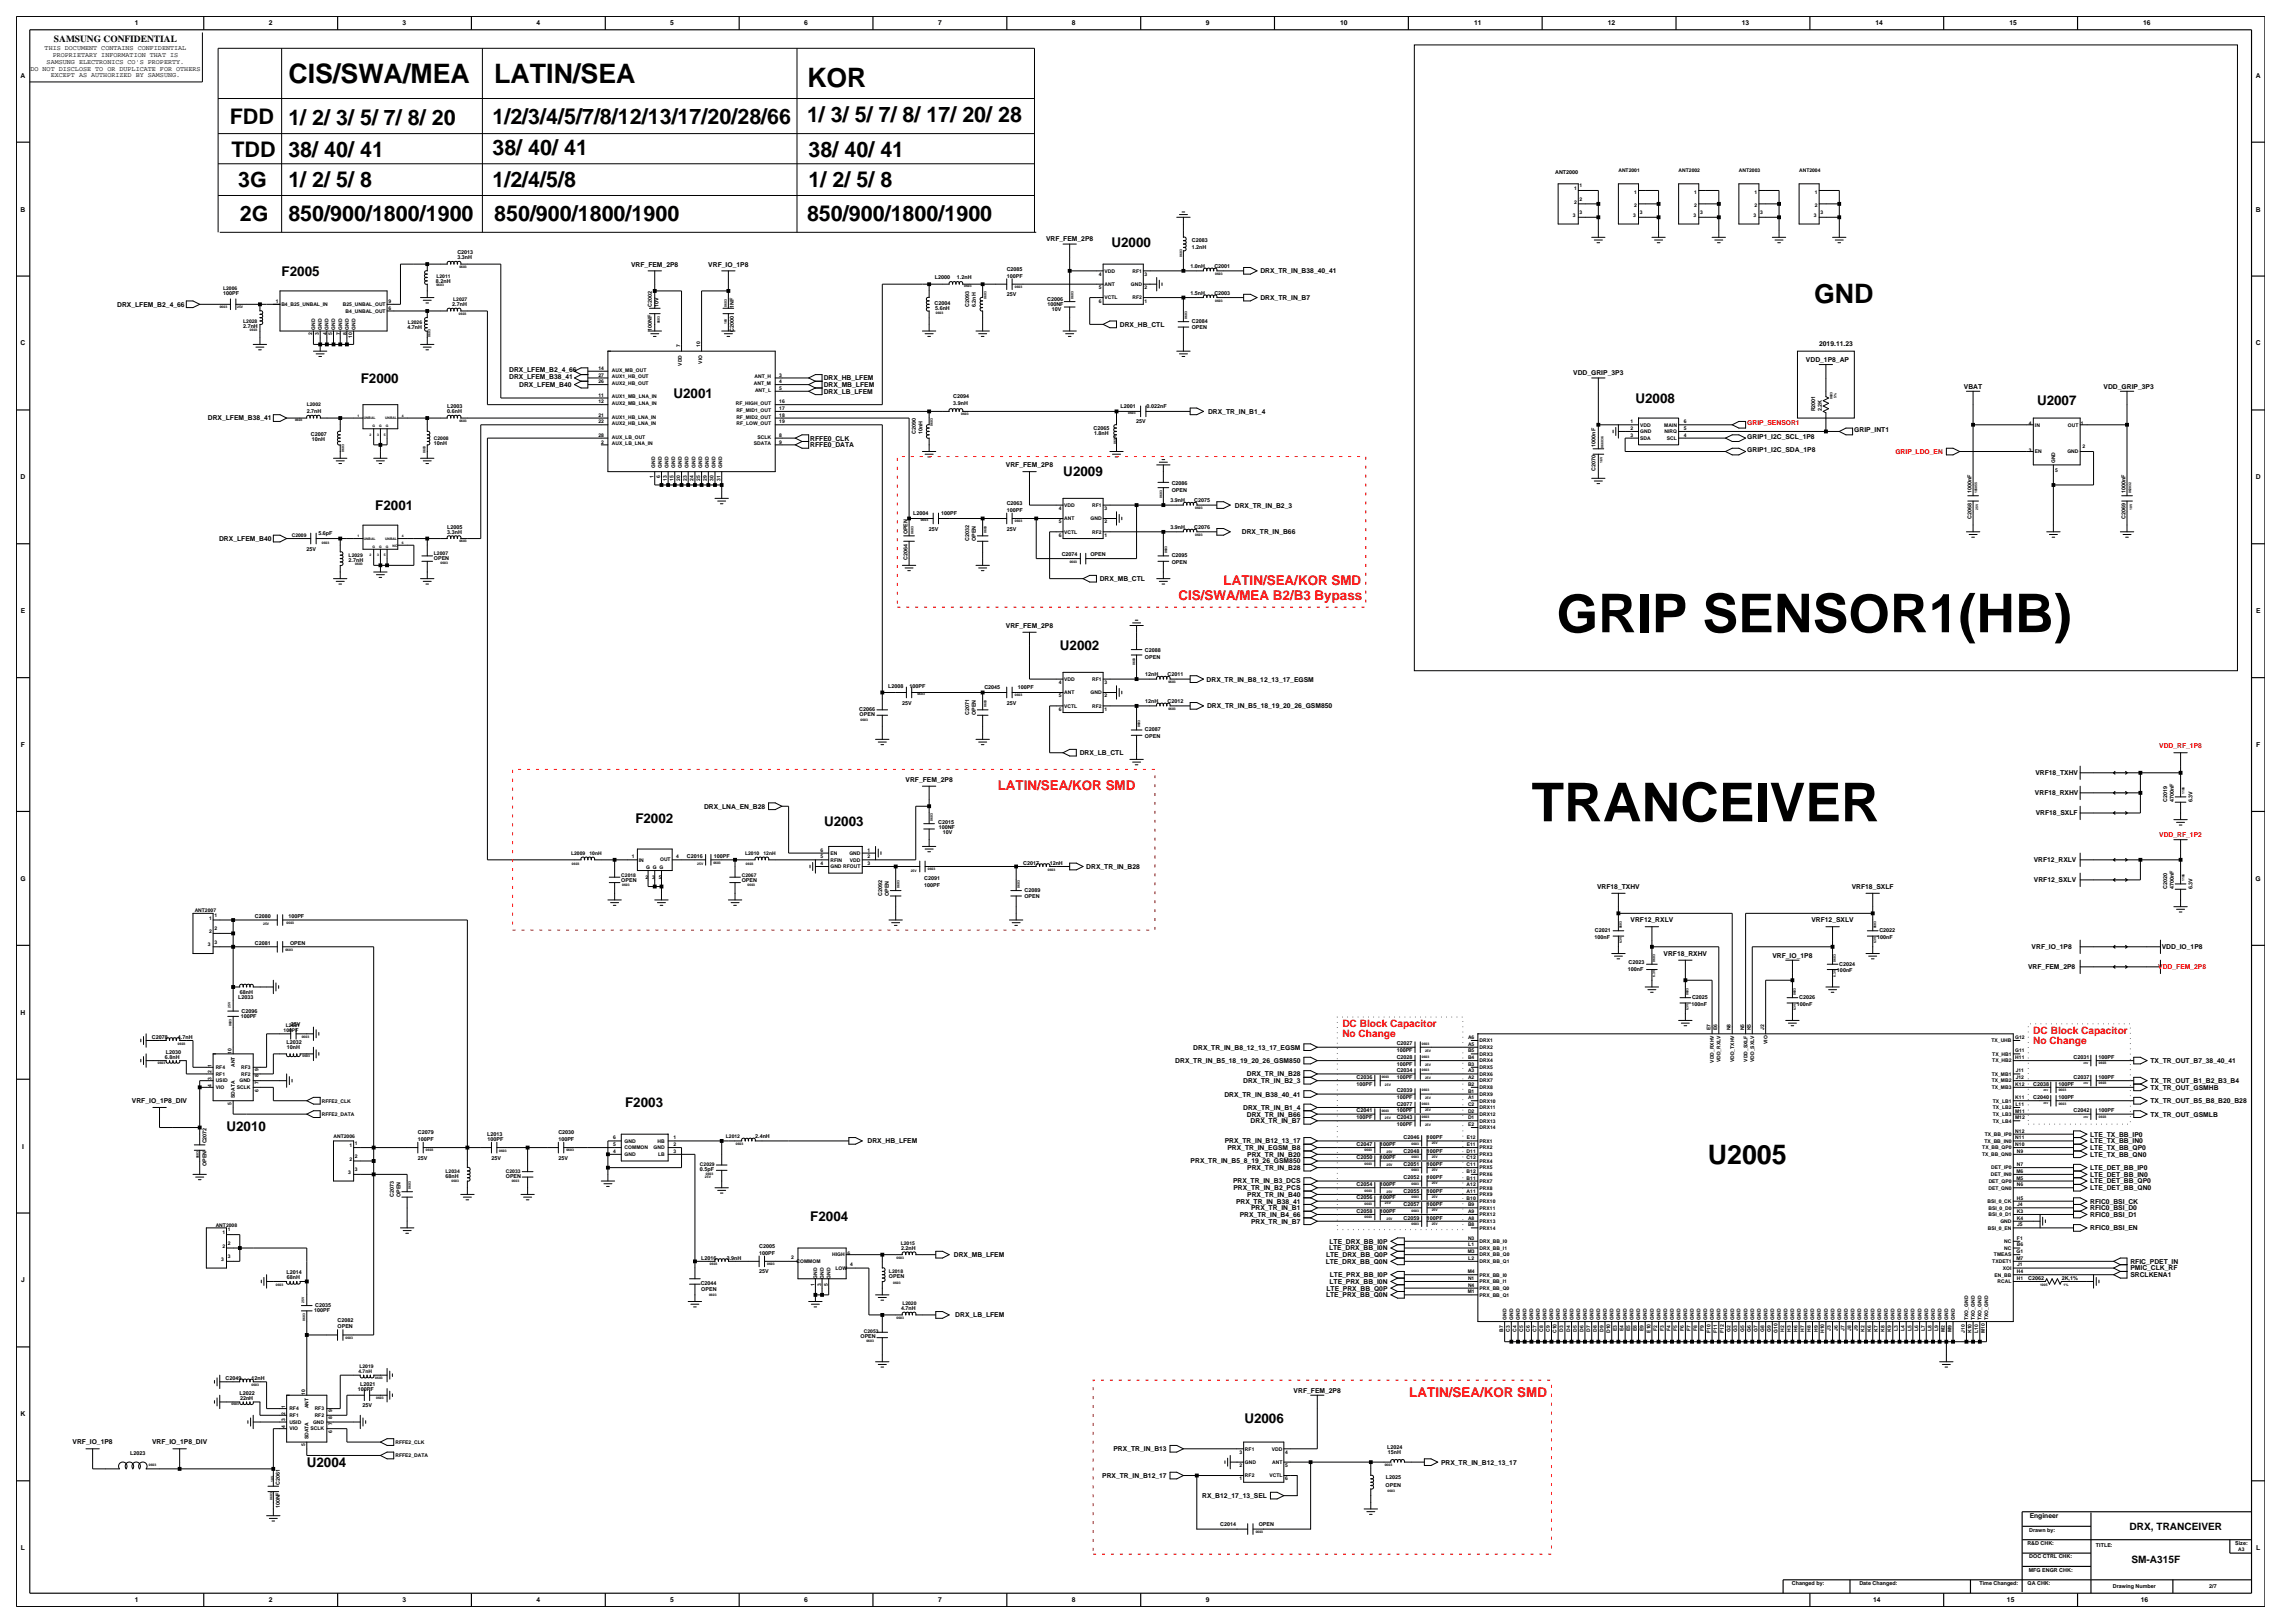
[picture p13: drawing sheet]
<svg xmlns="http://www.w3.org/2000/svg" width="420mm" height="297mm" viewBox="0 0 420 297" stroke-linecap="round" stroke-linejoin="round" font-family="sans-serif">
<defs><g id="words">
<g font-size="9.8">
<text x="284.9" y="115.7">GRIP SENSOR1(HB)</text>
<text x="280.3" y="150.3">TRANCEIVER</text>
</g>
<g font-size="4.9">
<text x="52.8" y="15.3">CIS/SWA/MEA</text>
<text x="90.4" y="15.3">LATIN/SEA</text>
<text x="147.7" y="15.9">KOR</text>
<text x="332" y="55.4">GND</text>
<text x="312.5" y="213">U2005</text>
</g>
<g font-size="3.9">
<text x="42.1" y="22.6">FDD</text>
<text x="52.8" y="22.9">1/ 2/ 3/ 5/ 7/ 8/ 20</text>
<text x="90.1" y="22.6">1/2/3/4/5/7/8/12/13/17/20/28/66</text>
<text x="147.7" y="22.3">1/ 3/ 5/ 7/ 8/ 17/ 20/ 28</text>
<text x="42.4" y="28.7">TDD</text>
<text x="52.8" y="28.7">38/ 40/ 41</text>
<text x="90.1" y="28.4">38/ 40/ 41</text>
<text x="148" y="28.7">38/ 40/ 41</text>
<text x="43.6" y="34.3">3G</text>
<text x="52.8" y="34.3">1/ 2/ 5/ 8</text>
<text x="90.1" y="34.3">1/2/4/5/8</text>
<text x="148" y="34.3">1/ 2/ 5/ 8</text>
<text x="43.9" y="40.4">2G</text>
<text x="52.8" y="40.4">850/900/1800/1900</text>
<text x="90.4" y="40.4">850/900/1800/1900</text>
<text x="147.7" y="40.4">850/900/1800/1900</text>
</g>
<g font-size="2.5">
<text x="203.4" y="45.2">U2000</text>
<text x="51.5" y="50.5">F2005</text>
<text x="66" y="70">F2000</text>
<text x="123.2" y="72.8">U2001</text>
<text x="299.3" y="73.7">U2008</text>
<text x="372.8" y="74">U2007</text>
<text x="194.6" y="87.1">U2009</text>
<text x="68.7" y="93.3">F2001</text>
<text x="194" y="119">U2002</text>
<text x="116.3" y="150.7">F2002</text>
<text x="150.8" y="151.2">U2003</text>
<text x="114.4" y="202.6">F2003</text>
<text x="41.5" y="206.9">U2010</text>
<text x="148.3" y="223.4">F2004</text>
<text x="227.7" y="260.5">U2006</text>
<text x="56.1" y="268.5">U2004</text>
</g>
<g font-size="2.5" fill="#f00">
<text x="223.9" y="107.1">LATIN/SEA/KOR SMD</text>
<text x="215.7" y="109.9">CIS/SWA/MEA B2/B3 Bypass</text>
<text x="182.6" y="144.5">LATIN/SEA/KOR SMD</text>
<text x="257.9" y="255.6">LATIN/SEA/KOR SMD</text>
</g>
<g font-size="1.9" fill="#f00">
<text x="245.7" y="189.8">No Change</text>
<text x="245.7" y="187.9">DC Block Capacitor</text>
<text x="372.1" y="189.2">DC Block Capacitor</text>
<text x="372.1" y="191">No Change</text>
</g>
<g font-size="1.9">
<text x="389.7" y="279.9">DRX, TRANCEIVER</text>
<text x="390" y="286">SM-A315F</text>
</g>
<text font-size="1.7" x="9.9" y="7.7">SAMSUNG CONFIDENTIAL</text>
<g font-size="1.2">
<text x="24.7" y="4.7">1</text>
<text x="49.2" y="4.7">2</text>
<text x="73.7" y="4.7">3</text>
<text x="98.2" y="4.7">4</text>
<text x="122.7" y="4.7">5</text>
<text x="147.2" y="4.7">6</text>
<text x="171.7" y="4.7">7</text>
<text x="196.2" y="4.7">8</text>
<text x="220.7" y="4.7">9</text>
<text x="245.3" y="4.7">10</text>
<text x="269.8" y="4.7">11</text>
<text x="294.3" y="4.7">12</text>
<text x="318.7" y="4.7">13</text>
<text x="343.2" y="4.7">14</text>
<text x="367.7" y="4.7">15</text>
<text x="392.2" y="4.7">16</text>
<text x="8.2" y="9.2">THIS DOCUMENT CONTAINS CONFIDENTIAL</text>
<text x="8.5" y="11.7">SAMSUNG ELECTRONICS CO'S PROPERTY.</text>
<text x="9.6" y="10.5">PROPRIETARY INFORMATION THAT IS</text>
<text x="3.8" y="14.2">A</text>
<text x="5.6" y="12.9">DO NOT DISCLOSE TO OR DUPLICATE FOR OTHERS</text>
<text x="9.3" y="14.1">EXCEPT AS AUTHORIZED BY SAMSUNG.</text>
<text x="412.8" y="14.2">A</text>
<text x="3.8" y="38.7">B</text>
<text x="412.8" y="38.7">B</text>
<text x="191.4" y="44.2">VRF_FEM_2P8</text>
<text x="115.5" y="48.8">VRF_FEM_2P8</text>
<text x="129.6" y="48.8">VRF_IO_1P8</text>
<text x="230.7" y="50">DRX_TR_IN_B38_40_41</text>
<text x="21.4" y="56.1">DRX_LFEM_B2_4_66</text>
<text x="204.9" y="59.8">DRX_HB_CTL</text>
<text x="230.7" y="54.9">DRX_TR_IN_B7</text>
<text x="3.8" y="63.2">C</text>
<text x="332.9" y="63.3">2019.11.23</text>
<text x="412.8" y="63.2">C</text>
<text x="93.2" y="68.1">DRX_LFEM_B2_4_66</text>
<text x="93.2" y="69.3">DRX_LFEM_B38_41</text>
<text x="95" y="70.8">DRX_LFEM_B40</text>
<text x="150.7" y="69.6">DRX_HB_LFEM</text>
<text x="150.7" y="70.8">DRX_MB_LFEM</text>
<text x="287.9" y="68.7">VDD_GRIP_3P3</text>
<text x="330.5" y="66.2">VDD_1P8_AP</text>
<text x="359.4" y="71.1">VBAT</text>
<text x="385" y="71.1">VDD_GRIP_3P3</text>
<text x="38" y="76.9">DRX_LFEM_B38_41</text>
<text x="150.7" y="72">DRX_LB_LFEM</text>
<text x="221.1" y="75.7">DRX_TR_IN_B1_4</text>
<text x="148.3" y="80.6">RFFE0_CLK</text>
<text x="148.3" y="81.8">RFFE0_DATA</text>
<text x="319.8" y="82.8">GRIP1_I2C_SDA_1P8</text>
<text x="319.8" y="80.3">GRIP1_I2C_SCL_1P8</text>
<text x="339.4" y="79.1">GRIP_INT1</text>
<text x="3.8" y="87.7">D</text>
<text x="184.1" y="85.5">VRF_FEM_2P8</text>
<text x="412.8" y="87.7">D</text>
<text x="226" y="92.9">DRX_TR_IN_B2_3</text>
<text x="40.1" y="99">DRX_LFEM_B40</text>
<text x="227.3" y="97.8">DRX_TR_IN_B66</text>
<text x="201.3" y="106.3">DRX_MB_CTL</text>
<text x="3.8" y="112.2">E</text>
<text x="412.9" y="112.2">E</text>
<text x="184.1" y="114.9">VRF_FEM_2P8</text>
<text x="220.8" y="124.7">DRX_TR_IN_B8_12_13_17_EGSM</text>
<text x="220.9" y="129.6">DRX_TR_IN_B5_18_19_20_26_GSM850</text>
<text x="3.8" y="136.7">F</text>
<text x="412.9" y="136.7">F</text>
<text x="165.7" y="143.1">VRF_FEM_2P8</text>
<text x="197.6" y="138.2">DRX_LB_CTL</text>
<text x="372.5" y="141.9">VRF18_TXHV</text>
<text x="128.9" y="148">DRX_LNA_EN_B28</text>
<text x="372.4" y="145.5">VRF18_RXHV</text>
<text x="372.6" y="149.2">VRF18_SXLF</text>
<text x="3.7" y="161.2">G</text>
<text x="198.8" y="159">DRX_TR_IN_B28</text>
<text x="372.2" y="157.8">VRF12_RXLV</text>
<text x="372.2" y="161.5">VRF12_SXLV</text>
<text x="412.8" y="161.2">G</text>
<text x="292.3" y="162.7">VRF18_TXHV</text>
<text x="338.9" y="162.7">VRF18_SXLF</text>
<text x="298.4" y="168.8">VRF12_RXLV</text>
<text x="331.5" y="168.8">VRF12_SXLV</text>
<text x="371.8" y="173.7">VRF_IO_1P8</text>
<text x="395.6" y="173.7">VDD_IO_1P8</text>
<text x="304.5" y="174.9">VRF18_RXHV</text>
<text x="324.4" y="175.2">VRF_IO_1P8</text>
<text x="371.2" y="177.4">VRF_FEM_2P8</text>
<text x="3.8" y="185.7">H</text>
<text x="215.1" y="194.5">DRX_TR_IN_B5_18_19_20_26_GSM850</text>
<text x="218.4" y="192.1">DRX_TR_IN_B8_12_13_17_EGSM</text>
<text x="228.2" y="197">DRX_TR_IN_B28</text>
<text x="393.5" y="194.5">TX_TR_OUT_B7_38_40_41</text>
<text x="24.1" y="201.9">VRF_IO_1P8_DIV</text>
<text x="224.1" y="200.6">DRX_TR_IN_B38_40_41</text>
<text x="227.5" y="198.2">DRX_TR_IN_B2_3</text>
<text x="227.5" y="203.1">DRX_TR_IN_B1_4</text>
<text x="393.5" y="199.4">TX_TR_OUT_GSMHB</text>
<text x="393.5" y="198.2">TX_TR_OUT_B1_B2_B3_B4</text>
<text x="393.5" y="201.9">TX_TR_OUT_B5_B8_B20_B28</text>
<text x="158.8" y="209.2">DRX_HB_LFEM</text>
<text x="224.1" y="209.2">PRX_TR_IN_B12_13_17</text>
<text x="228.2" y="204.3">DRX_TR_IN_B66</text>
<text x="228.9" y="205.5">DRX_TR_IN_B7</text>
<text x="382.5" y="208">LTE_TX_BB_IP0</text>
<text x="382.5" y="209.2">LTE_TX_BB_IN0</text>
<text x="393.5" y="204.3">TX_TR_OUT_GSMLB</text>
<text x="4" y="210.2">I</text>
<text x="217.9" y="212.9">PRX_TR_IN_B5_8_19_26_GSM850</text>
<text x="224.6" y="210.4">PRX_TR_IN_EGSM_B8</text>
<text x="228.3" y="214.1">PRX_TR_IN_B28</text>
<text x="228.3" y="211.7">PRX_TR_IN_B20</text>
<text x="382.5" y="210.4">LTE_TX_BB_QP0</text>
<text x="382.5" y="211.7">LTE_TX_BB_QN0</text>
<text x="382.5" y="214.1">LTE_DET_BB_IP0</text>
<text x="382.5" y="215.3">LTE_DET_BB_IN0</text>
<text x="225.7" y="216.6">PRX_TR_IN_B3_DCS</text>
<text x="225.7" y="217.8">PRX_TR_IN_B2_PCS</text>
<text x="226.2" y="220.2">PRX_TR_IN_B38_41</text>
<text x="228.3" y="219">PRX_TR_IN_B40</text>
<text x="228.9" y="221.5">PRX_TR_IN_B1</text>
<text x="382.5" y="220.2">RFIC0_BSI_CK</text>
<text x="382.5" y="221.5">RFIC0_BSI_D0</text>
<text x="382.5" y="216.6">LTE_DET_BB_QP0</text>
<text x="382.5" y="217.8">LTE_DET_BB_QN0</text>
<text x="226.9" y="222.7">PRX_TR_IN_B4_66</text>
<text x="228.9" y="223.9">PRX_TR_IN_B7</text>
<text x="243.3" y="227.6">LTE_DRX_BB_I0P</text>
<text x="382.5" y="222.7">RFIC0_BSI_D1</text>
<text x="382.5" y="225.1">RFIC0_BSI_EN</text>
<text x="174.6" y="230">DRX_MB_LFEM</text>
<text x="242.6" y="231.2">LTE_DRX_BB_Q0N</text>
<text x="242.7" y="230">LTE_DRX_BB_Q0P</text>
<text x="243.2" y="228.8">LTE_DRX_BB_I0N</text>
<text x="243.4" y="233.7">LTE_PRX_BB_I0P</text>
<text x="389.9" y="233.7">SRCLKENA1</text>
<text x="389.9" y="231.2">RFIC_PDET_IN</text>
<text x="389.9" y="232.5">PMIC_CLK_RF</text>
<text x="3.9" y="234.7">J</text>
<text x="242.7" y="237.4">LTE_PRX_BB_Q0N</text>
<text x="242.7" y="236.2">LTE_PRX_BB_Q0P</text>
<text x="243.3" y="234.9">LTE_PRX_BB_I0N</text>
<text x="174.8" y="241.1">DRX_LB_LFEM</text>
<text x="236.7" y="254.8">VRF_FEM_2P8</text>
<text x="3.8" y="259.2">K</text>
<text x="13.3" y="264.3">VRF_IO_1P8</text>
<text x="27.8" y="264.3">VRF_IO_1P8_DIV</text>
<text x="203.8" y="265.6">PRX_TR_IN_B13</text>
<text x="263.7" y="268">PRX_TR_IN_B12_13_17</text>
<text x="201.7" y="270.4">PRX_TR_IN_B12_17</text>
<text x="220" y="274.1">RX_B12_17_13_SEL</text>
<text x="371.4" y="277.8">Engineer</text>
<text x="3.8" y="283.7">L</text>
<text x="412.9" y="283.7">L</text>
<text x="24.7" y="293.2">1</text>
<text x="49.2" y="293.2">2</text>
<text x="73.7" y="293.2">3</text>
<text x="98.2" y="293.2">4</text>
<text x="122.7" y="293.2">5</text>
<text x="147.2" y="293.2">6</text>
<text x="171.7" y="293.2">7</text>
<text x="196.2" y="293.2">8</text>
<text x="220.7" y="293.2">9</text>
<text x="342.8" y="293.2">14</text>
<text x="367.3" y="293.2">15</text>
<text x="391.8" y="293.2">16</text>
</g>
<g font-size="1.2" fill="#f00">
<text x="319.8" y="77.9">GRIP_SENSOR1</text>
<text x="346.9" y="83.1">GRIP_LDO_EN</text>
<text x="395.2" y="137">VDD_RF_1P8</text>
<text x="395.2" y="153.2">VDD_RF_1P2</text>
<text x="395" y="177.4">VDD_FEM_2P8</text>
</g>
<g font-size="1">
<text x="284.6" y="31.8">ANT2000</text>
<text x="83.7" y="47.4">3.3nH</text>
<text x="83.7" y="46.5">C2013</text>
<text x="218.1" y="45.6">1.2nH</text>
<text x="218.1" y="44.4">C2083</text>
<text x="40.8" y="53.9">100PF</text>
<text x="79.8" y="51.7">8.2nH</text>
<text x="171.1" y="51.1">L2000</text>
<text x="175.1" y="51.1">1.2nH</text>
<text x="184.2" y="49.6">C2085</text>
<text x="184.2" y="50.8">100PF</text>
<text x="217.9" y="53.9">1.5nH</text>
<text x="217.9" y="49">1.0nH</text>
<text x="222.2" y="53.9">C2003</text>
<text x="222.2" y="49">C2001</text>
<text x="44.5" y="60">2.7nH</text>
<text x="82.8" y="56">2.7nH</text>
<text x="119.3" y="56.1" transform="rotate(-90 119.3 56.1)">C2002</text>
<text x="120.5" y="56.2" transform="rotate(-90 120.5 56.2)">10V</text>
<text x="134.3" y="56.3" transform="rotate(-90 134.3 56.3)">1NF</text>
<text x="171" y="55.7">C2004</text>
<text x="171.1" y="56.6">5.6nH</text>
<text x="177.4" y="56.2" transform="rotate(-90 177.4 56.2)">C2093</text>
<text x="178.6" y="56.2" transform="rotate(-90 178.6 56.2)">6.2nH</text>
<text x="184.2" y="54.2">25V</text>
<text x="191.6" y="55.2">C2006</text>
<text x="191.7" y="56.1">100NF</text>
<text x="192.5" y="57">10V</text>
<text x="218.1" y="59.1">C2084</text>
<text x="74.6" y="60.3">4.7nH</text>
<text x="119.3" y="60.5" transform="rotate(-90 119.3 60.5)">100NF</text>
<text x="134.3" y="60.7" transform="rotate(-90 134.3 60.7)">C2000</text>
<text x="218.1" y="60.3">OPEN</text>
<text x="56.1" y="75.6">2.7nH</text>
<text x="81.9" y="75.6">0.6nH</text>
<text x="81.9" y="74.7">L2003</text>
<text x="174.4" y="72.8">C2094</text>
<text x="174.4" y="74">3.9nH</text>
<text x="205.1" y="74.7">L2001</text>
<text x="208" y="77.5">25V</text>
<text x="209.8" y="74.7">0.022nF</text>
<text x="332.2" y="75.3" transform="rotate(-90 332.2 75.3)">R2001</text>
<text x="333.4" y="75.3" transform="rotate(-90 333.4 75.3)">2.2K</text>
<text x="56.9" y="79.9">C2007</text>
<text x="57.1" y="80.8">10nH</text>
<text x="79.4" y="81.4">10nH</text>
<text x="167.6" y="79.4" transform="rotate(-90 167.6 79.4)">C2090</text>
<text x="168.8" y="79.4" transform="rotate(-90 168.8 79.4)">10nH</text>
<text x="200.1" y="78.7">C2065</text>
<text x="200.2" y="79.6">1.8nH</text>
<text x="292" y="81.7" transform="rotate(-90 292 81.7)">1000nF</text>
<text x="214.4" y="90">OPEN</text>
<text x="214.4" y="88.7">C2086</text>
<text x="292" y="86.1" transform="rotate(-90 292 86.1)">C2070</text>
<text x="167.1" y="94.3">L2004</text>
<text x="172.3" y="94.3">100PF</text>
<text x="184.2" y="92.4">C2063</text>
<text x="184.2" y="93.6">100PF</text>
<text x="214.2" y="91.9">3.9nH</text>
<text x="218.6" y="91.9">C2075</text>
<text x="360.8" y="94.9" transform="rotate(-90 360.8 94.9)">C2068</text>
<text x="360.8" y="90.3" transform="rotate(-90 360.8 90.3)">1000nF</text>
<text x="389" y="94.9" transform="rotate(-90 389 94.9)">C2069</text>
<text x="389" y="90.3" transform="rotate(-90 389 90.3)">1000nF</text>
<text x="56.1" y="100.8">25V</text>
<text x="58.3" y="97.9">5.6pF</text>
<text x="81.9" y="97.6">3.3nH</text>
<text x="81.9" y="96.7">L2005</text>
<text x="166.1" y="97.8" transform="rotate(-90 166.1 97.8)">OPEN</text>
<text x="170" y="97.1">25V</text>
<text x="177.4" y="99" transform="rotate(-90 177.4 99)">C2032</text>
<text x="178.6" y="99" transform="rotate(-90 178.6 99)">OPEN</text>
<text x="184.2" y="97.1">25V</text>
<text x="194.3" y="101.7">C2074</text>
<text x="199.6" y="101.7">OPEN</text>
<text x="214.2" y="96.8">3.9nH</text>
<text x="214.4" y="101.9">C2095</text>
<text x="218.6" y="96.8">C2076</text>
<text x="63.8" y="102.8">2.7nH</text>
<text x="79.4" y="102.5">OPEN</text>
<text x="166.1" y="102.5" transform="rotate(-90 166.1 102.5)">C2064</text>
<text x="214.4" y="103.1">OPEN</text>
<text x="209.5" y="119.4">C2088</text>
<text x="162.5" y="125.8">L2008</text>
<text x="166.4" y="125.8">100PF</text>
<text x="209.5" y="120.6">OPEN</text>
<text x="209.6" y="123.7">12nH</text>
<text x="213.7" y="123.7">C2011</text>
<text x="157.3" y="130.1">C2066</text>
<text x="157.3" y="131">OPEN</text>
<text x="165.1" y="128.9">25V</text>
<text x="177.4" y="130.9" transform="rotate(-90 177.4 130.9)">C2071</text>
<text x="178.6" y="130.9" transform="rotate(-90 178.6 130.9)">OPEN</text>
<text x="180.1" y="126.1">C2045</text>
<text x="184.2" y="128.9">25V</text>
<text x="186.3" y="126.1">100PF</text>
<text x="209.6" y="128.6">12nH</text>
<text x="213.7" y="128.6">C2012</text>
<text x="209.5" y="133.8">C2087</text>
<text x="209.5" y="135">OPEN</text>
<text x="396.6" y="146.8" transform="rotate(-90 396.6 146.8)">C2019</text>
<text x="397.8" y="146.8" transform="rotate(-90 397.8 146.8)">4700nF</text>
<text x="401.3" y="146.8" transform="rotate(-90 401.3 146.8)">6.3V</text>
<text x="171.7" y="150.7">C2015</text>
<text x="171.8" y="151.6">100NF</text>
<text x="172.6" y="152.5">10V</text>
<text x="113.7" y="161.3">OPEN</text>
<text x="125.7" y="157.1">C2016</text>
<text x="130.6" y="157.1">100PF</text>
<text x="135.7" y="161.3">OPEN</text>
<text x="169.1" y="161">C2091</text>
<text x="187.3" y="158.3">C2017</text>
<text x="192.1" y="158.3">12nH</text>
<text x="161.5" y="164" transform="rotate(-90 161.5 164)">C2092</text>
<text x="162.7" y="164" transform="rotate(-90 162.7 164)">OPEN</text>
<text x="169.1" y="162.2">100PF</text>
<text x="187.5" y="164.4">OPEN</text>
<text x="187.5" y="163.1">C2089</text>
<text x="396.6" y="162.7" transform="rotate(-90 396.6 162.7)">C2020</text>
<text x="397.8" y="162.7" transform="rotate(-90 397.8 162.7)">4700nF</text>
<text x="401.3" y="162.7" transform="rotate(-90 401.3 162.7)">6.3V</text>
<text x="46.7" y="172.9">C2081</text>
<text x="46.7" y="168">C2080</text>
<text x="52.8" y="168">100PF</text>
<text x="53.1" y="172.9">OPEN</text>
<text x="291.8" y="171.8">100nF</text>
<text x="291.9" y="170.6">C2021</text>
<text x="343.5" y="171.8">100nF</text>
<text x="343.9" y="170.6">C2022</text>
<text x="297.9" y="177.6">100nF</text>
<text x="298" y="176.4">C2023</text>
<text x="336.2" y="177.9">100nF</text>
<text x="336.6" y="176.7">C2024</text>
<text x="43.6" y="182.7">L2033</text>
<text x="43.9" y="181.8">68nH</text>
<text x="44.2" y="185.3">C2096</text>
<text x="309.5" y="184.1">100nF</text>
<text x="309.7" y="182.8">C2025</text>
<text x="328.8" y="184.1">100nF</text>
<text x="329.2" y="182.8">C2026</text>
<text x="27.8" y="190.1">C2078</text>
<text x="32.6" y="190.1">4.7nH</text>
<text x="44" y="186.2">100PF</text>
<text x="52.5" y="191.1">L2032</text>
<text x="53.2" y="187.7">25V</text>
<text x="255.6" y="191.3">C2027</text>
<text x="30.2" y="193.8">6.8nH</text>
<text x="30.4" y="192.8">L2030</text>
<text x="52.5" y="192">10nH</text>
<text x="248.3" y="197.4">C2036</text>
<text x="255.6" y="192.5">100PF</text>
<text x="255.6" y="197.4">100PF</text>
<text x="255.6" y="196.2">C2034</text>
<text x="255.6" y="193.8">C2028</text>
<text x="255.6" y="195">100PF</text>
<text x="379.5" y="193.8">C2031</text>
<text x="379.5" y="197.4">C2037</text>
<text x="384.1" y="193.8">100PF</text>
<text x="384.1" y="197.4">100PF</text>
<text x="248.3" y="198.7">100PF</text>
<text x="248.3" y="203.6">C2041</text>
<text x="255.6" y="203.6">100PF</text>
<text x="255.6" y="202.3">C2077</text>
<text x="255.6" y="199.9">C2039</text>
<text x="255.6" y="201.1">100PF</text>
<text x="372.1" y="198.7">C2038</text>
<text x="372.1" y="201.1">C2040</text>
<text x="376.7" y="198.7">100PF</text>
<text x="376.7" y="201.1">100PF</text>
<text x="379.5" y="203.6">C2042</text>
<text x="384.1" y="203.6">100PF</text>
<text x="37.8" y="209.2" transform="rotate(-90 37.8 209.2)">C2072</text>
<text x="76.5" y="207.5">C2079</text>
<text x="76.5" y="208.8">100PF</text>
<text x="89.2" y="207.9">L2013</text>
<text x="89.2" y="208.8">100PF</text>
<text x="102.2" y="207.5">C2030</text>
<text x="102.2" y="208.8">100PF</text>
<text x="138.2" y="208.2">2.4nH</text>
<text x="248.3" y="209.7">C2047</text>
<text x="248.3" y="204.8">100PF</text>
<text x="252.6" y="209.7">100PF</text>
<text x="255.6" y="206">100PF</text>
<text x="255.6" y="204.8">C2043</text>
<text x="256.8" y="208.5">C2046</text>
<text x="261.1" y="208.5">100PF</text>
<text x="37.8" y="213.4" transform="rotate(-90 37.8 213.4)">OPEN</text>
<text x="76.5" y="212.2">25V</text>
<text x="81.5" y="215.5">68nH</text>
<text x="89.9" y="212.2">25V</text>
<text x="92.6" y="215.5">OPEN</text>
<text x="102.2" y="212.2">25V</text>
<text x="128.1" y="214.3">0.5pF</text>
<text x="248.3" y="212.1">C2050</text>
<text x="252.6" y="212.1">100PF</text>
<text x="256.8" y="210.9">C2048</text>
<text x="256.8" y="213.4">C2051</text>
<text x="256.8" y="215.8">C2052</text>
<text x="261.1" y="210.9">100PF</text>
<text x="261.1" y="213.4">100PF</text>
<text x="261.1" y="215.8">100PF</text>
<text x="72.1" y="219.1" transform="rotate(-90 72.1 219.1)">C2073</text>
<text x="73.3" y="219.1" transform="rotate(-90 73.3 219.1)">OPEN</text>
<text x="248.3" y="221.9">C2058</text>
<text x="248.3" y="219.5">C2056</text>
<text x="248.3" y="217">C2054</text>
<text x="252.6" y="221.9">100PF</text>
<text x="252.6" y="219.5">100PF</text>
<text x="252.6" y="217">100PF</text>
<text x="256.8" y="218.3">C2055</text>
<text x="256.8" y="220.7">C2057</text>
<text x="261.1" y="218.3">100PF</text>
<text x="261.1" y="220.7">100PF</text>
<text x="256.8" y="223.2">C2059</text>
<text x="261.1" y="223.2">100PF</text>
<text x="52.4" y="233">L2014</text>
<text x="52.5" y="234">68nH</text>
<text x="128.3" y="230.5">L2016</text>
<text x="133" y="230.5">3.9nH</text>
<text x="138.9" y="228.4">C2005</text>
<text x="138.9" y="233">25V</text>
<text x="138.9" y="229.6">100PF</text>
<text x="162.7" y="233.9">OPEN</text>
<text x="164.9" y="228.7">2.2nH</text>
<text x="57.7" y="239.2">C2035</text>
<text x="128.2" y="235.1">C2044</text>
<text x="128.3" y="236.3">OPEN</text>
<text x="164.9" y="239.7">4.7nH</text>
<text x="371.2" y="234.2">C2062</text>
<text x="377.3" y="234.2">2K,1%</text>
<text x="57.5" y="240.1">100PF</text>
<text x="61.8" y="241.8">C2082</text>
<text x="61.8" y="243.1">OPEN</text>
<text x="157.5" y="244.9">OPEN</text>
<text x="41.3" y="252.6">C2049</text>
<text x="43.9" y="255.3">L2022</text>
<text x="43.9" y="256.2">22nH</text>
<text x="46" y="252.6">12nH</text>
<text x="65.5" y="254.5">100PF</text>
<text x="65.9" y="253.6">L2021</text>
<text x="66.3" y="257.5">25V</text>
<text x="23.8" y="266.2">L2023</text>
<text x="253.9" y="265.1">L2024</text>
<text x="254" y="266">15nH</text>
<text x="51.2" y="271.7" transform="rotate(-90 51.2 271.7)">C2061</text>
<text x="253.6" y="272.2">OPEN</text>
<text x="253.6" y="270.7">L2025</text>
<text x="51.2" y="276" transform="rotate(-90 51.2 276)">100NF</text>
<text x="223.3" y="279.2">C2014</text>
<text x="230.3" y="279.2">OPEN</text>
<text x="371.4" y="280.2">Drawn by:</text>
<text x="371" y="282.7">R&amp;D CHK:</text>
<text x="371.3" y="287.6">MFG ENGR CHK:</text>
<text x="371.4" y="285.2">DOC CTRL CHK:</text>
<text x="383.6" y="283">TITLE:</text>
<text x="409.1" y="282.7">Size:</text>
<text x="327.9" y="290.1">Changed by:</text>
<text x="340.3" y="290.1">Date Changed:</text>
<text x="362.2" y="290.1">Time Changed:</text>
<text x="371.1" y="290.1">QA CHK:</text>
<text x="386.7" y="290.6">Drawing Number</text>
<text x="404.3" y="290.6">2/7</text>
</g>
<g font-size=".9">
<text x="288.1" y="34.8">1</text>
<text x="289.1" y="34.3">1</text>
<text x="296.2" y="31.5">ANT2001</text>
<text x="299" y="35.5">1</text>
<text x="307.2" y="31.5">ANT2002</text>
<text x="310.1" y="35.5">1</text>
<text x="318.2" y="31.5">ANT2003</text>
<text x="321.1" y="35.5">1</text>
<text x="329.2" y="31.5">ANT2004</text>
<text x="332.1" y="35.5">1</text>
<text x="287.8" y="39.7">3</text>
<text x="288.1" y="37.2">2</text>
<text x="289.1" y="36.7">2</text>
<text x="289.1" y="39.2">3</text>
<text x="298.9" y="39.7">3</text>
<text x="299" y="38">2</text>
<text x="300.1" y="39.2">3</text>
<text x="309.9" y="39.7">3</text>
<text x="310.1" y="38">2</text>
<text x="311.1" y="39.2">3</text>
<text x="320.9" y="39.7">3</text>
<text x="321.1" y="38">2</text>
<text x="322.1" y="39.2">3</text>
<text x="331.9" y="39.7">3</text>
<text x="332.1" y="38">2</text>
<text x="333.2" y="39.2">3</text>
<text x="40.8" y="53">L2006</text>
<text x="79.9" y="50.8">L2011</text>
<text x="201.1" y="50.5">4</text>
<text x="201.1" y="52.9">5</text>
<text x="202.1" y="49.9">VDD</text>
<text x="202.1" y="52.3">ANT</text>
<text x="206.9" y="52.3">GND</text>
<text x="207.3" y="49.9">RF1</text>
<text x="209.5" y="52.9">2</text>
<text x="209.5" y="50.5">3</text>
<text x="44.5" y="59.1">L2028</text>
<text x="50.5" y="55.4">1</text>
<text x="51.5" y="56">B4_B25_UNBAL_IN</text>
<text x="62.7" y="56">B25_UNBAL_OUT</text>
<text x="63.3" y="57.2">B4_UNBAL_OUT</text>
<text x="71.1" y="56.7">6</text>
<text x="71.1" y="55.4">9</text>
<text x="74.7" y="59.4">L2026</text>
<text x="82.9" y="55.1">L2027</text>
<text x="201.1" y="55.4">6</text>
<text x="202.1" y="54.8">VCTL</text>
<text x="207.3" y="54.8">RF2</text>
<text x="209.5" y="55.4">1</text>
<text x="57.1" y="61.3" transform="rotate(-90 57.1 61.3)">2</text>
<text x="57.7" y="60.3" transform="rotate(-90 57.7 60.3)">GND</text>
<text x="58.3" y="61.3" transform="rotate(-90 58.3 61.3)">3</text>
<text x="58.9" y="60.3" transform="rotate(-90 58.9 60.3)">GND</text>
<text x="59.8" y="61.3" transform="rotate(-90 59.8 61.3)">4</text>
<text x="60.1" y="60.3" transform="rotate(-90 60.1 60.3)">GND</text>
<text x="60.8" y="61.3" transform="rotate(-90 60.8 61.3)">5</text>
<text x="61.4" y="60.3" transform="rotate(-90 61.4 60.3)">GND</text>
<text x="62.3" y="61.3" transform="rotate(-90 62.3 61.3)">7</text>
<text x="62.6" y="60.3" transform="rotate(-90 62.6 60.3)">GND</text>
<text x="63.5" y="61.3" transform="rotate(-90 63.5 61.3)">8</text>
<text x="63.8" y="60.3" transform="rotate(-90 63.8 60.3)">GND</text>
<text x="64.5" y="61.8" transform="rotate(-90 64.5 61.8)">10</text>
<text x="65" y="60.3" transform="rotate(-90 65 60.3)">GND</text>
<text x="124.5" y="63.5" transform="rotate(-90 124.5 63.5)">7</text>
<text x="128.1" y="63.5" transform="rotate(-90 128.1 63.5)">10</text>
<text x="109.5" y="70.1">26</text>
<text x="109.5" y="68.9">27</text>
<text x="109.5" y="67.7">14</text>
<text x="112" y="70.5">AUX2_HB_OUT</text>
<text x="112" y="69.2">AUX1_HB_OUT</text>
<text x="112" y="68">AUX_MB_OUT</text>
<text x="124.8" y="66.9" transform="rotate(-90 124.8 66.9)">VDD</text>
<text x="128.5" y="66.6" transform="rotate(-90 128.5 66.6)">VIO</text>
<text x="138" y="70.5">ANT_M</text>
<text x="138.1" y="69.2">ANT_H</text>
<text x="138.2" y="71.7">ANT_L</text>
<text x="142.6" y="68.9">3</text>
<text x="142.6" y="70.1">4</text>
<text x="142.6" y="71.3">5</text>
<text x="56.1" y="74.4">L2002</text>
<text x="109.5" y="76.3">21</text>
<text x="109.5" y="77.5">22</text>
<text x="109.5" y="72.6">11</text>
<text x="109.5" y="73.8">12</text>
<text x="112" y="76.6">AUX1_HB_LNA_IN</text>
<text x="112" y="77.8">AUX2_HB_LNA_IN</text>
<text x="112" y="72.9">AUX1_MB_LNA_IN</text>
<text x="112" y="74.1">AUX2_MB_LNA_IN</text>
<text x="134.7" y="74.1">RF_HIGH_OUT</text>
<text x="134.8" y="75.4">RF_MID1_OUT</text>
<text x="134.8" y="76.6">RF_MID2_OUT</text>
<text x="134.8" y="77.8">RF_LOW_OUT</text>
<text x="142.6" y="73.8">16</text>
<text x="142.6" y="75">17</text>
<text x="142.6" y="76.3">18</text>
<text x="142.6" y="77.5">19</text>
<text x="298.4" y="77.4">1</text>
<text x="308.2" y="77.4">6</text>
<text x="371.3" y="77.7">4</text>
<text x="380.8" y="77.7">1</text>
<text x="79.4" y="80.5">C2008</text>
<text x="109.5" y="79.9">28</text>
<text x="110" y="81.2">2</text>
<text x="112" y="80.3">AUX_LB_OUT</text>
<text x="112" y="81.5">AUX_LB_LNA_IN</text>
<text x="138" y="81.5">SDATA</text>
<text x="138.6" y="80.3">SCLK</text>
<text x="142.6" y="79.9">8</text>
<text x="142.6" y="81.2">9</text>
<text x="298.4" y="78.7">2</text>
<text x="298.4" y="79.9">3</text>
<text x="300.2" y="78.1">VDD</text>
<text x="300.2" y="79.3">GND</text>
<text x="300.2" y="80.5">SDA</text>
<text x="304.6" y="78.1">MAIN</text>
<text x="304.6" y="79.3">NIRQ</text>
<text x="305.1" y="80.5">SCL</text>
<text x="308.2" y="79.9">4</text>
<text x="308.2" y="78.7">5</text>
<text x="371.3" y="82.6">3</text>
<text x="372.4" y="82.9">EN</text>
<text x="372.4" y="78.1">IN</text>
<text x="378.3" y="82.9">GND</text>
<text x="378.4" y="78.1">OUT</text>
<text x="381.1" y="82">2</text>
<text x="119.6" y="87.5" transform="rotate(-90 119.6 87.5)">1</text>
<text x="119.9" y="85.6" transform="rotate(-90 119.9 85.6)">GND</text>
<text x="120.8" y="87.5" transform="rotate(-90 120.8 87.5)">6</text>
<text x="121.1" y="85.6" transform="rotate(-90 121.1 85.6)">GND</text>
<text x="122" y="88.1" transform="rotate(-90 122 88.1)">13</text>
<text x="122.4" y="85.6" transform="rotate(-90 122.4 85.6)">GND</text>
<text x="123.3" y="88.1" transform="rotate(-90 123.3 88.1)">15</text>
<text x="123.6" y="85.6" transform="rotate(-90 123.6 85.6)">GND</text>
<text x="124.5" y="88.1" transform="rotate(-90 124.5 88.1)">20</text>
<text x="124.8" y="85.6" transform="rotate(-90 124.8 85.6)">GND</text>
<text x="125.7" y="88.1" transform="rotate(-90 125.7 88.1)">23</text>
<text x="126" y="85.6" transform="rotate(-90 126 85.6)">GND</text>
<text x="126.9" y="88.1" transform="rotate(-90 126.9 88.1)">24</text>
<text x="127.3" y="85.6" transform="rotate(-90 127.3 85.6)">GND</text>
<text x="128.1" y="88.1" transform="rotate(-90 128.1 88.1)">25</text>
<text x="128.5" y="85.6" transform="rotate(-90 128.5 85.6)">GND</text>
<text x="129.4" y="88.1" transform="rotate(-90 129.4 88.1)">29</text>
<text x="129.7" y="85.6" transform="rotate(-90 129.7 85.6)">GND</text>
<text x="130.6" y="88.1" transform="rotate(-90 130.6 88.1)">30</text>
<text x="130.9" y="85.6" transform="rotate(-90 130.9 85.6)">GND</text>
<text x="131.8" y="88.1" transform="rotate(-90 131.8 88.1)">31</text>
<text x="132.2" y="85.6" transform="rotate(-90 132.2 85.6)">GND</text>
<text x="376.1" y="86.3">5</text>
<text x="376.1" y="84.8" transform="rotate(-90 376.1 84.8)">GND</text>
<text x="193.8" y="95.8">5</text>
<text x="193.8" y="93.3">4</text>
<text x="194.8" y="95.2">ANT</text>
<text x="194.8" y="92.8">VDD</text>
<text x="199.6" y="95.2">GND</text>
<text x="199.9" y="92.8">RF1</text>
<text x="202.1" y="95.8">2</text>
<text x="202.1" y="93.3">3</text>
<text x="53.4" y="98.2">C2009</text>
<text x="63.8" y="101.9">L2029</text>
<text x="79.4" y="101.6">L2007</text>
<text x="193.8" y="98.2">6</text>
<text x="194.8" y="97.6">VCTL</text>
<text x="199.9" y="97.6">RF2</text>
<text x="202.1" y="98.2">1</text>
<text x="193.8" y="125.2">4</text>
<text x="194.8" y="124.6">VDD</text>
<text x="199.9" y="124.6">RF1</text>
<text x="202.1" y="125.2">3</text>
<text x="193.8" y="130.1">6</text>
<text x="193.8" y="127.6">5</text>
<text x="194.8" y="129.5">VCTL</text>
<text x="194.8" y="127">ANT</text>
<text x="199.6" y="127">GND</text>
<text x="199.9" y="129.5">RF2</text>
<text x="202.1" y="127.6">2</text>
<text x="202.1" y="130.1">1</text>
<text x="150.2" y="155.8">6</text>
<text x="158.8" y="155.8">1</text>
<text x="104.5" y="156.5">L2009</text>
<text x="107.9" y="156.5">10nH</text>
<text x="113.7" y="160.4">C2018</text>
<text x="115.7" y="157.1">1</text>
<text x="116.9" y="157.8">IN</text>
<text x="118.1" y="160.8">2</text>
<text x="118.2" y="159">G G G</text>
<text x="119.3" y="160.8">3</text>
<text x="120.6" y="160.8">5</text>
<text x="120.8" y="157.6">OUT</text>
<text x="123.7" y="157.1">4</text>
<text x="135.7" y="160.4">C2067</text>
<text x="136.4" y="156.5">L2010</text>
<text x="139.7" y="156.5">12nH</text>
<text x="150.2" y="158.3">4</text>
<text x="150.2" y="157.1">5</text>
<text x="152" y="158.9">GND RFOUT</text>
<text x="152" y="157.7">RFIN</text>
<text x="152" y="156.4">EN</text>
<text x="155.4" y="156.4">GND</text>
<text x="155.5" y="157.7">VDD</text>
<text x="158.8" y="157.1">2</text>
<text x="158.8" y="158.3">3</text>
<text x="35.6" y="166.8">ANT2007</text>
<text x="39.2" y="167.8">1</text>
<text x="38" y="173.2">3</text>
<text x="38.3" y="168.3">1</text>
<text x="38.3" y="170.7">2</text>
<text x="39.2" y="170.2">2</text>
<text x="39.2" y="172.7">3</text>
<text x="51.9" y="188.9">100PF</text>
<text x="52.3" y="187.9">L2031</text>
<text x="268.7" y="191.3">A5</text>
<text x="268.7" y="190.1">A6</text>
<text x="270.8" y="192">DRX2</text>
<text x="270.8" y="190.7">DRX1</text>
<text x="313" y="188.5" transform="rotate(-90 313 188.5)">E7</text>
<text x="314.3" y="188.5" transform="rotate(-90 314.3 188.5)">E6</text>
<text x="316.7" y="188.5" transform="rotate(-90 316.7 188.5)">N8</text>
<text x="319.2" y="188.5" transform="rotate(-90 319.2 188.5)">N5</text>
<text x="320.4" y="188.5" transform="rotate(-90 320.4 188.5)">K5</text>
<text x="322.8" y="188.5" transform="rotate(-90 322.8 188.5)">J2</text>
<text x="323.5" y="191.1" transform="rotate(-90 323.5 191.1)">VIO</text>
<text x="364.5" y="190.7">TX_UHB</text>
<text x="368.8" y="190.1">G12</text>
<text x="38.7" y="197.6" transform="rotate(-90 38.7 197.6)">3</text>
<text x="38.7" y="196.4" transform="rotate(-90 38.7 196.4)">2</text>
<text x="38.7" y="195.2" transform="rotate(-90 38.7 195.2)">1</text>
<text x="39.5" y="196.8">RF1</text>
<text x="39.5" y="195.6">RF4</text>
<text x="42.4" y="192.8" transform="rotate(-90 42.4 192.8)">10</text>
<text x="43" y="195.2" transform="rotate(-90 43 195.2)">ANT</text>
<text x="44.1" y="196.8">RF2</text>
<text x="44.1" y="195.6">RF3</text>
<text x="47.3" y="197.1" transform="rotate(-90 47.3 197.1)">8</text>
<text x="47.3" y="195.9" transform="rotate(-90 47.3 195.9)">9</text>
<text x="268.7" y="195">B3</text>
<text x="268.7" y="193.8">B4</text>
<text x="268.7" y="192.6">B5</text>
<text x="268.7" y="197.5">A2</text>
<text x="268.7" y="196.2">A3</text>
<text x="270.8" y="195.6">DRX5</text>
<text x="270.8" y="194.4">DRX4</text>
<text x="270.8" y="193.2">DRX3</text>
<text x="270.8" y="196.8">DRX6</text>
<text x="313.6" y="194.5" transform="rotate(-90 313.6 194.5)">VDD_RXHV</text>
<text x="314.9" y="194.4" transform="rotate(-90 314.9 194.4)">VDD_RXLV</text>
<text x="317.3" y="194.4" transform="rotate(-90 317.3 194.4)">VDD_TXHV</text>
<text x="319.8" y="194.3" transform="rotate(-90 319.8 194.3)">VDD_SXLF</text>
<text x="321" y="194.3" transform="rotate(-90 321 194.3)">VDD_SXLV</text>
<text x="364.5" y="196.8">TX_MB1</text>
<text x="364.6" y="194.4">TX_HB2</text>
<text x="364.6" y="193.2">TX_HB1</text>
<text x="368.8" y="192.6">G11</text>
<text x="368.8" y="193.8">H11</text>
<text x="368.9" y="197.5">J12</text>
<text x="368.9" y="196.2">J11</text>
<text x="38.7" y="198.9" transform="rotate(-90 38.7 198.9)">4</text>
<text x="39.5" y="198.1">USID</text>
<text x="39.5" y="199.3">VIO</text>
<text x="42.4" y="202.2" transform="rotate(-90 42.4 202.2)">5</text>
<text x="43" y="200.9" transform="rotate(-90 43 200.9)">SDATA</text>
<text x="43.4" y="199.3">SCLK</text>
<text x="43.8" y="198.1">GND</text>
<text x="47.3" y="199.8" transform="rotate(-90 47.3 199.8)">6</text>
<text x="47.3" y="198.4" transform="rotate(-90 47.3 198.4)">7</text>
<text x="58.9" y="201.7">RFFE2_CLK</text>
<text x="268.7" y="203.6">D2</text>
<text x="268.7" y="202.4">C2</text>
<text x="268.7" y="198.7">B2</text>
<text x="268.7" y="199.9">B1</text>
<text x="268.7" y="201.1">A1</text>
<text x="270.8" y="203">DRX11</text>
<text x="270.8" y="199.3">DRX8</text>
<text x="270.8" y="198.1">DRX7</text>
<text x="270.8" y="200.5">DRX9</text>
<text x="270.8" y="201.7">DRX10</text>
<text x="364.5" y="199.3">TX_MB3</text>
<text x="364.5" y="198.1">TX_MB2</text>
<text x="364.7" y="203">TX_LB2</text>
<text x="364.7" y="201.7">TX_LB1</text>
<text x="368.8" y="203.6">M11</text>
<text x="368.8" y="201.1">K11</text>
<text x="368.8" y="198.7">K12</text>
<text x="368.9" y="202.4">L11</text>
<text x="58.9" y="204.2">RFFE2_DATA</text>
<text x="61" y="208.2">ANT2006</text>
<text x="64" y="209.9">1</text>
<text x="65" y="209.4">1</text>
<text x="112.2" y="209.7">5</text>
<text x="112.2" y="208.5">6</text>
<text x="114.3" y="209.1">GND</text>
<text x="120.3" y="209.1">HB</text>
<text x="123.2" y="208.5">1</text>
<text x="123.2" y="209.7">2</text>
<text x="132.8" y="208.2">L2012</text>
<text x="268.4" y="209.7">E11</text>
<text x="268.4" y="208.5">E12</text>
<text x="268.7" y="204.8">D1</text>
<text x="268.7" y="206">E2</text>
<text x="270.8" y="209.1">PRX1</text>
<text x="270.8" y="206.7">DRX14</text>
<text x="270.8" y="204.2">DRX12</text>
<text x="270.8" y="205.4">DRX13</text>
<text x="363.2" y="209.1">TX_BB_IN0</text>
<text x="363.2" y="207.9">TX_BB_IP0</text>
<text x="364.7" y="204.2">TX_LB3</text>
<text x="364.7" y="205.4">TX_LB4</text>
<text x="368.8" y="204.8">M12</text>
<text x="368.8" y="209.7">N10</text>
<text x="368.8" y="208.5">N11</text>
<text x="368.8" y="207.3">N12</text>
<text x="63.7" y="214.8">3</text>
<text x="64" y="212.4">2</text>
<text x="65" y="214.3">3</text>
<text x="65" y="211.9">2</text>
<text x="81.5" y="214.6">L2034</text>
<text x="92.6" y="214.6">C2033</text>
<text x="112.2" y="210.9">4</text>
<text x="114.3" y="210.3">COMMON</text>
<text x="114.3" y="211.6">GND</text>
<text x="119.6" y="210.3">GND</text>
<text x="120.4" y="211.6">LB</text>
<text x="123.2" y="210.9">3</text>
<text x="128.1" y="213.4">C2029</text>
<text x="268.4" y="210.9">D11</text>
<text x="268.4" y="213.4">C11</text>
<text x="268.4" y="212.2">C12</text>
<text x="268.4" y="215.8">B11</text>
<text x="268.4" y="214.6">B12</text>
<text x="270.8" y="210.3">PRX2</text>
<text x="270.8" y="211.6">PRX3</text>
<text x="270.8" y="214">PRX5</text>
<text x="270.8" y="212.8">PRX4</text>
<text x="270.8" y="215.2">PRX6</text>
<text x="362.7" y="211.6">TX_BB_QN0</text>
<text x="362.8" y="210.3">TX_BB_QP0</text>
<text x="364.4" y="215.2">DET_IN0</text>
<text x="364.4" y="214">DET_IP0</text>
<text x="369" y="215.8">M5</text>
<text x="369" y="214.6">M6</text>
<text x="369.1" y="213.4">N7</text>
<text x="369.1" y="210.9">N9</text>
<text x="268.4" y="219.5">B10</text>
<text x="268.4" y="218.3">A11</text>
<text x="268.4" y="217.1">A12</text>
<text x="268.7" y="220.7">B9</text>
<text x="268.7" y="222">A9</text>
<text x="270.8" y="221.3">PRX11</text>
<text x="270.8" y="216.4">PRX7</text>
<text x="270.8" y="220.1">PRX10</text>
<text x="270.8" y="218.9">PRX9</text>
<text x="270.8" y="217.7">PRX8</text>
<text x="363.7" y="220.1">BSI_0_CK</text>
<text x="363.9" y="221.3">BSI_0_D0</text>
<text x="363.9" y="217.7">DET_QN0</text>
<text x="363.9" y="216.4">DET_QP0</text>
<text x="369.1" y="217.1">N6</text>
<text x="369.1" y="222">K3</text>
<text x="369.1" y="219.5">H5</text>
<text x="369.1" y="220.7">J4</text>
<text x="39.5" y="224.4">ANT2008</text>
<text x="40.7" y="225.8">1</text>
<text x="41.7" y="225.3">1</text>
<text x="41.7" y="227.8">2</text>
<text x="164.8" y="227.8">L2015</text>
<text x="268.7" y="226.8">N3</text>
<text x="268.7" y="224.4">B8</text>
<text x="268.7" y="223.2">A8</text>
<text x="270.8" y="227.5">DRX_BB_I0</text>
<text x="270.8" y="225">PRX14</text>
<text x="270.8" y="223.8">PRX13</text>
<text x="270.8" y="222.6">PRX12</text>
<text x="363.8" y="225">BSI_0_EN</text>
<text x="363.9" y="222.6">BSI_0_D1</text>
<text x="366.1" y="223.8">GND</text>
<text x="366.8" y="227.5">NC</text>
<text x="369.1" y="223.2">K4</text>
<text x="369.1" y="226.8">F1</text>
<text x="369.1" y="224.4">J5</text>
<text x="40.5" y="230.7">3</text>
<text x="40.7" y="228.3">2</text>
<text x="41.7" y="230.2">3</text>
<text x="144.8" y="230.4">2</text>
<text x="145.8" y="231.1">COMMOM</text>
<text x="149.6" y="234" transform="rotate(-90 149.6 234)">GND</text>
<text x="150.8" y="234" transform="rotate(-90 150.8 234)">GND</text>
<text x="152" y="234" transform="rotate(-90 152 234)">GND</text>
<text x="152.3" y="229.9">HIGH</text>
<text x="152.9" y="232.4">LOW</text>
<text x="155.1" y="229.6">6</text>
<text x="155.6" y="231.6">4</text>
<text x="162.7" y="233">L2018</text>
<text x="268.6" y="229.3">M3</text>
<text x="268.6" y="233">M4</text>
<text x="268.7" y="228.1">L1</text>
<text x="268.7" y="230.5">L2</text>
<text x="270.8" y="229.9">DRX_BB_Q0</text>
<text x="270.8" y="233.6">PRX_BB_I0</text>
<text x="270.8" y="228.7">DRX_BB_I1</text>
<text x="270.8" y="231.1">DRX_BB_Q1</text>
<text x="364.6" y="231.1">TXDET1</text>
<text x="364.9" y="229.9">TMEAS</text>
<text x="365" y="233.6">EN_BB</text>
<text x="366.5" y="232.4">XOI</text>
<text x="366.8" y="228.7">NC</text>
<text x="369" y="230.5">M7</text>
<text x="369" y="229.3">G1</text>
<text x="369.1" y="233">H4</text>
<text x="369.1" y="228.1">B6</text>
<text x="369.1" y="231.8">J1</text>
<text x="149.1" y="235.2" transform="rotate(-90 149.1 235.2)">1</text>
<text x="150.3" y="235.2" transform="rotate(-90 150.3 235.2)">3</text>
<text x="151.5" y="235.2" transform="rotate(-90 151.5 235.2)">5</text>
<text x="165.1" y="238.8">L2020</text>
<text x="268.6" y="236.7">M1</text>
<text x="268.7" y="234.2">N1</text>
<text x="268.7" y="235.4">N4</text>
<text x="270.8" y="234.8">PRX_BB_I1</text>
<text x="270.8" y="236">PRX_BB_Q0</text>
<text x="270.8" y="237.3">PRX_BB_Q1</text>
<text x="365.6" y="234.8">RCAL</text>
<text x="369.1" y="234.2">H1</text>
<text x="158.1" y="244">C2053</text>
<text x="275.1" y="243.6" transform="rotate(-90 275.1 243.6)">B7</text>
<text x="275.7" y="241.5" transform="rotate(-90 275.7 241.5)">GND</text>
<text x="276.3" y="243.6" transform="rotate(-90 276.3 243.6)">C3</text>
<text x="276.9" y="241.5" transform="rotate(-90 276.9 241.5)">GND</text>
<text x="277.5" y="243.6" transform="rotate(-90 277.5 243.6)">C4</text>
<text x="278.1" y="241.5" transform="rotate(-90 278.1 241.5)">GND</text>
<text x="278.8" y="243.6" transform="rotate(-90 278.8 243.6)">C5</text>
<text x="279.4" y="241.5" transform="rotate(-90 279.4 241.5)">GND</text>
<text x="280" y="243.6" transform="rotate(-90 280 243.6)">C6</text>
<text x="280.6" y="241.5" transform="rotate(-90 280.6 241.5)">GND</text>
<text x="281.2" y="243.6" transform="rotate(-90 281.2 243.6)">C7</text>
<text x="281.8" y="241.5" transform="rotate(-90 281.8 241.5)">GND</text>
<text x="282.4" y="243.6" transform="rotate(-90 282.4 243.6)">C8</text>
<text x="283" y="241.5" transform="rotate(-90 283 241.5)">GND</text>
<text x="283.6" y="243.6" transform="rotate(-90 283.6 243.6)">C9</text>
<text x="284.3" y="241.5" transform="rotate(-90 284.3 241.5)">GND</text>
<text x="284.9" y="243.9" transform="rotate(-90 284.9 243.9)">C10</text>
<text x="285.5" y="241.5" transform="rotate(-90 285.5 241.5)">GND</text>
<text x="286.1" y="243.6" transform="rotate(-90 286.1 243.6)">D3</text>
<text x="286.7" y="241.5" transform="rotate(-90 286.7 241.5)">GND</text>
<text x="287.3" y="243.6" transform="rotate(-90 287.3 243.6)">D4</text>
<text x="287.9" y="241.5" transform="rotate(-90 287.9 241.5)">GND</text>
<text x="288.5" y="243.6" transform="rotate(-90 288.5 243.6)">D5</text>
<text x="289.2" y="241.5" transform="rotate(-90 289.2 241.5)">GND</text>
<text x="289.8" y="243.6" transform="rotate(-90 289.8 243.6)">D6</text>
<text x="290.4" y="241.5" transform="rotate(-90 290.4 241.5)">GND</text>
<text x="291" y="243.6" transform="rotate(-90 291 243.6)">D7</text>
<text x="291.6" y="241.5" transform="rotate(-90 291.6 241.5)">GND</text>
<text x="292.2" y="243.6" transform="rotate(-90 292.2 243.6)">D8</text>
<text x="292.8" y="241.5" transform="rotate(-90 292.8 241.5)">GND</text>
<text x="293.5" y="243.6" transform="rotate(-90 293.5 243.6)">D9</text>
<text x="294.1" y="241.5" transform="rotate(-90 294.1 241.5)">GND</text>
<text x="294.7" y="243.9" transform="rotate(-90 294.7 243.9)">D10</text>
<text x="295.3" y="241.5" transform="rotate(-90 295.3 241.5)">GND</text>
<text x="295.9" y="243.6" transform="rotate(-90 295.9 243.6)">E3</text>
<text x="296.5" y="241.5" transform="rotate(-90 296.5 241.5)">GND</text>
<text x="297.1" y="243.6" transform="rotate(-90 297.1 243.6)">E4</text>
<text x="297.7" y="241.5" transform="rotate(-90 297.7 241.5)">GND</text>
<text x="298.4" y="243.6" transform="rotate(-90 298.4 243.6)">E5</text>
<text x="299" y="241.5" transform="rotate(-90 299 241.5)">GND</text>
<text x="299.6" y="243.6" transform="rotate(-90 299.6 243.6)">E8</text>
<text x="300.2" y="241.5" transform="rotate(-90 300.2 241.5)">GND</text>
<text x="300.8" y="243.6" transform="rotate(-90 300.8 243.6)">E9</text>
<text x="301.4" y="241.5" transform="rotate(-90 301.4 241.5)">GND</text>
<text x="302" y="243.9" transform="rotate(-90 302 243.9)">E10</text>
<text x="302.6" y="241.5" transform="rotate(-90 302.6 241.5)">GND</text>
<text x="303.2" y="243.6" transform="rotate(-90 303.2 243.6)">F2</text>
<text x="303.9" y="241.5" transform="rotate(-90 303.9 241.5)">GND</text>
<text x="304.5" y="243.6" transform="rotate(-90 304.5 243.6)">F3</text>
<text x="305.1" y="241.5" transform="rotate(-90 305.1 241.5)">GND</text>
<text x="305.7" y="243.6" transform="rotate(-90 305.7 243.6)">F4</text>
<text x="306.3" y="241.5" transform="rotate(-90 306.3 241.5)">GND</text>
<text x="306.9" y="243.6" transform="rotate(-90 306.9 243.6)">F5</text>
<text x="307.5" y="241.5" transform="rotate(-90 307.5 241.5)">GND</text>
<text x="308.1" y="243.6" transform="rotate(-90 308.1 243.6)">F6</text>
<text x="308.8" y="241.5" transform="rotate(-90 308.8 241.5)">GND</text>
<text x="309.4" y="243.6" transform="rotate(-90 309.4 243.6)">F7</text>
<text x="310" y="241.5" transform="rotate(-90 310 241.5)">GND</text>
<text x="310.6" y="243.6" transform="rotate(-90 310.6 243.6)">F8</text>
<text x="311.2" y="241.5" transform="rotate(-90 311.2 241.5)">GND</text>
<text x="311.8" y="243.6" transform="rotate(-90 311.8 243.6)">F9</text>
<text x="312.4" y="241.5" transform="rotate(-90 312.4 241.5)">GND</text>
<text x="313" y="243.9" transform="rotate(-90 313 243.9)">F10</text>
<text x="313.6" y="241.5" transform="rotate(-90 313.6 241.5)">GND</text>
<text x="314.3" y="243.9" transform="rotate(-90 314.3 243.9)">F11</text>
<text x="314.9" y="241.5" transform="rotate(-90 314.9 241.5)">GND</text>
<text x="315.5" y="243.9" transform="rotate(-90 315.5 243.9)">F12</text>
<text x="316.1" y="241.5" transform="rotate(-90 316.1 241.5)">GND</text>
<text x="316.7" y="243.7" transform="rotate(-90 316.7 243.7)">G2</text>
<text x="317.3" y="241.5" transform="rotate(-90 317.3 241.5)">GND</text>
<text x="317.9" y="243.7" transform="rotate(-90 317.9 243.7)">G3</text>
<text x="318.6" y="241.5" transform="rotate(-90 318.6 241.5)">GND</text>
<text x="319.2" y="243.7" transform="rotate(-90 319.2 243.7)">G5</text>
<text x="319.8" y="241.5" transform="rotate(-90 319.8 241.5)">GND</text>
<text x="320.4" y="243.7" transform="rotate(-90 320.4 243.7)">G6</text>
<text x="321" y="241.5" transform="rotate(-90 321 241.5)">GND</text>
<text x="321.6" y="243.7" transform="rotate(-90 321.6 243.7)">G7</text>
<text x="322.2" y="241.5" transform="rotate(-90 322.2 241.5)">GND</text>
<text x="322.8" y="243.7" transform="rotate(-90 322.8 243.7)">G8</text>
<text x="323.5" y="241.5" transform="rotate(-90 323.5 241.5)">GND</text>
<text x="324.1" y="243.7" transform="rotate(-90 324.1 243.7)">G9</text>
<text x="324.7" y="241.5" transform="rotate(-90 324.7 241.5)">GND</text>
<text x="325.3" y="243.9" transform="rotate(-90 325.3 243.9)">G10</text>
<text x="325.9" y="241.5" transform="rotate(-90 325.9 241.5)">GND</text>
<text x="326.5" y="243.6" transform="rotate(-90 326.5 243.6)">H2</text>
<text x="327.1" y="241.5" transform="rotate(-90 327.1 241.5)">GND</text>
<text x="327.7" y="243.6" transform="rotate(-90 327.7 243.6)">H3</text>
<text x="328.4" y="241.5" transform="rotate(-90 328.4 241.5)">GND</text>
<text x="329" y="243.6" transform="rotate(-90 329 243.6)">H6</text>
<text x="329.6" y="241.5" transform="rotate(-90 329.6 241.5)">GND</text>
<text x="330.2" y="243.6" transform="rotate(-90 330.2 243.6)">H7</text>
<text x="330.8" y="241.5" transform="rotate(-90 330.8 241.5)">GND</text>
<text x="331.4" y="243.6" transform="rotate(-90 331.4 243.6)">H8</text>
<text x="332" y="241.5" transform="rotate(-90 332 241.5)">GND</text>
<text x="332.6" y="243.6" transform="rotate(-90 332.6 243.6)">H9</text>
<text x="333.2" y="241.5" transform="rotate(-90 333.2 241.5)">GND</text>
<text x="333.9" y="243.9" transform="rotate(-90 333.9 243.9)">H10</text>
<text x="334.5" y="241.5" transform="rotate(-90 334.5 241.5)">GND</text>
<text x="335.1" y="243.6" transform="rotate(-90 335.1 243.6)">J3</text>
<text x="335.7" y="241.5" transform="rotate(-90 335.7 241.5)">GND</text>
<text x="336.3" y="243.6" transform="rotate(-90 336.3 243.6)">J6</text>
<text x="336.9" y="241.5" transform="rotate(-90 336.9 241.5)">GND</text>
<text x="337.5" y="243.6" transform="rotate(-90 337.5 243.6)">J7</text>
<text x="338.1" y="241.5" transform="rotate(-90 338.1 241.5)">GND</text>
<text x="338.8" y="243.6" transform="rotate(-90 338.8 243.6)">J8</text>
<text x="339.4" y="241.5" transform="rotate(-90 339.4 241.5)">GND</text>
<text x="340" y="243.6" transform="rotate(-90 340 243.6)">J9</text>
<text x="340.6" y="241.5" transform="rotate(-90 340.6 241.5)">GND</text>
<text x="341.2" y="243.6" transform="rotate(-90 341.2 243.6)">K2</text>
<text x="341.8" y="241.5" transform="rotate(-90 341.8 241.5)">GND</text>
<text x="342.4" y="243.6" transform="rotate(-90 342.4 243.6)">K6</text>
<text x="343.1" y="241.5" transform="rotate(-90 343.1 241.5)">GND</text>
<text x="343.7" y="243.6" transform="rotate(-90 343.7 243.6)">K7</text>
<text x="344.3" y="241.5" transform="rotate(-90 344.3 241.5)">GND</text>
<text x="344.9" y="243.6" transform="rotate(-90 344.9 243.6)">K8</text>
<text x="345.5" y="241.5" transform="rotate(-90 345.5 241.5)">GND</text>
<text x="346.1" y="243.6" transform="rotate(-90 346.1 243.6)">K9</text>
<text x="346.7" y="241.5" transform="rotate(-90 346.7 241.5)">GND</text>
<text x="347.3" y="243.6" transform="rotate(-90 347.3 243.6)">L3</text>
<text x="347.9" y="241.5" transform="rotate(-90 347.9 241.5)">GND</text>
<text x="348.6" y="243.6" transform="rotate(-90 348.6 243.6)">L4</text>
<text x="349.2" y="241.5" transform="rotate(-90 349.2 241.5)">GND</text>
<text x="349.8" y="243.6" transform="rotate(-90 349.8 243.6)">L5</text>
<text x="350.4" y="241.5" transform="rotate(-90 350.4 241.5)">GND</text>
<text x="351" y="243.6" transform="rotate(-90 351 243.6)">L6</text>
<text x="351.6" y="241.5" transform="rotate(-90 351.6 241.5)">GND</text>
<text x="352.2" y="243.6" transform="rotate(-90 352.2 243.6)">L7</text>
<text x="352.8" y="241.5" transform="rotate(-90 352.8 241.5)">GND</text>
<text x="353.5" y="243.6" transform="rotate(-90 353.5 243.6)">L8</text>
<text x="354.1" y="241.5" transform="rotate(-90 354.1 241.5)">GND</text>
<text x="354.7" y="243.6" transform="rotate(-90 354.7 243.6)">L9</text>
<text x="355.3" y="241.5" transform="rotate(-90 355.3 241.5)">GND</text>
<text x="355.9" y="243.7" transform="rotate(-90 355.9 243.7)">M2</text>
<text x="356.5" y="241.5" transform="rotate(-90 356.5 241.5)">GND</text>
<text x="357.1" y="243.7" transform="rotate(-90 357.1 243.7)">M9</text>
<text x="357.7" y="241.5" transform="rotate(-90 357.7 241.5)">GND</text>
<text x="359.6" y="243.8" transform="rotate(-90 359.6 243.8)">J10</text>
<text x="360.2" y="241.5" transform="rotate(-90 360.2 241.5)">TXO_GND</text>
<text x="360.8" y="243.9" transform="rotate(-90 360.8 243.9)">K10</text>
<text x="361.4" y="241.5" transform="rotate(-90 361.4 241.5)">TXO_GND</text>
<text x="362" y="243.9" transform="rotate(-90 362 243.9)">L10</text>
<text x="362.6" y="241.5" transform="rotate(-90 362.6 241.5)">TXO_GND</text>
<text x="363.2" y="244" transform="rotate(-90 363.2 244)">M10</text>
<text x="363.9" y="241.5" transform="rotate(-90 363.9 241.5)">TXO_GND</text>
<text x="65.6" y="251.3">4.7nH</text>
<text x="65.8" y="250.4">L2019</text>
<text x="52.2" y="257.6" transform="rotate(-90 52.2 257.6)">1</text>
<text x="55.9" y="255.3" transform="rotate(-90 55.9 255.3)">10</text>
<text x="56.5" y="257.7" transform="rotate(-90 56.5 257.7)">ANT</text>
<text x="52.2" y="261.3" transform="rotate(-90 52.2 261.3)">4</text>
<text x="52.2" y="260.1" transform="rotate(-90 52.2 260.1)">3</text>
<text x="52.2" y="258.9" transform="rotate(-90 52.2 258.9)">2</text>
<text x="53" y="258.1">RF4</text>
<text x="53" y="259.3">RF1</text>
<text x="53" y="260.5">USID</text>
<text x="53" y="261.8">VIO</text>
<text x="56.5" y="263.4" transform="rotate(-90 56.5 263.4)">SDATA</text>
<text x="56.8" y="261.8">SCLK</text>
<text x="57.3" y="260.5">GND</text>
<text x="57.6" y="259.3">RF2</text>
<text x="57.6" y="258.1">RF3</text>
<text x="60.8" y="262.3" transform="rotate(-90 60.8 262.3)">6</text>
<text x="60.8" y="260.8" transform="rotate(-90 60.8 260.8)">7</text>
<text x="60.8" y="259.6" transform="rotate(-90 60.8 259.6)">8</text>
<text x="60.8" y="258.4" transform="rotate(-90 60.8 258.4)">9</text>
<text x="55.9" y="264.7" transform="rotate(-90 55.9 264.7)">5</text>
<text x="72.4" y="266.7">RFFE2_DATA</text>
<text x="72.4" y="264.2">RFFE2_CLK</text>
<text x="226.8" y="268.5">2</text>
<text x="226.8" y="266">3</text>
<text x="227.8" y="267.9">GND</text>
<text x="227.8" y="265.4">RF1</text>
<text x="232.8" y="265.4">VDD</text>
<text x="232.8" y="267.9">ANT</text>
<text x="235.2" y="268.5">5</text>
<text x="235.2" y="266">4</text>
<text x="226.8" y="270.9">1</text>
<text x="227.8" y="270.3">RF2</text>
<text x="232.3" y="270.3">VCTL</text>
<text x="235.2" y="270.9">6</text>
<text x="409.6" y="283.9">A3</text>
</g>
<g font-size=".6">
<text x="216.3" y="47" transform="rotate(-90 216.3 47)">0603</text>
<text x="79.9" y="52.3">0603</text>
<text x="84.1" y="49">0603</text>
<text x="176.5" y="52.5">0603</text>
<text x="185.7" y="52.7">0603</text>
<text x="222.4" y="50.3">0603</text>
<text x="40.2" y="56.4">0603</text>
<text x="43.4" y="56.4">25V</text>
<text x="84" y="57.7">0603</text>
<text x="120.7" y="59.2" transform="rotate(-90 120.7 59.2)">0603</text>
<text x="133" y="59.4" transform="rotate(-90 133 59.4)">16V</text>
<text x="133" y="56.1" transform="rotate(-90 133 56.1)">0603</text>
<text x="171.3" y="57.4">0603</text>
<text x="180.5" y="54.7" transform="rotate(-90 180.5 54.7)">0603</text>
<text x="196.4" y="54.7" transform="rotate(-90 196.4 54.7)">0603</text>
<text x="217.3" y="58.4" transform="rotate(-90 217.3 58.4)">0603</text>
<text x="222.4" y="55.2">0603</text>
<text x="45.7" y="60.6">0603</text>
<text x="78.8" y="61.6" transform="rotate(-90 78.8 61.6)">0603</text>
<text x="54" y="77.1">0603</text>
<text x="65.4" y="76.3">1</text>
<text x="66.6" y="76.7">UNBAL</text>
<text x="70.5" y="76.7">UNBAL</text>
<text x="73.5" y="76.3">4</text>
<text x="84.1" y="77.2">0603</text>
<text x="170.7" y="78" transform="rotate(-90 170.7 78)">0603</text>
<text x="175.9" y="76">0603</text>
<text x="206.5" y="75.8">0603</text>
<text x="335.4" y="73.1" transform="rotate(-90 335.4 73.1)">0603</text>
<text x="336.1" y="72.8" transform="rotate(-90 336.1 72.8)">5%</text>
<text x="63" y="82.6" transform="rotate(-90 63 82.6)">0603</text>
<text x="67.6" y="79.7">2</text>
<text x="68.1" y="78.2">G</text>
<text x="69" y="79.7">3</text>
<text x="69.4" y="78.2">G</text>
<text x="70.2" y="79.7">5</text>
<text x="70.6" y="78.2">G</text>
<text x="77.9" y="82.9" transform="rotate(-90 77.9 82.9)">0603</text>
<text x="204.3" y="81.2" transform="rotate(-90 204.3 81.2)">0603</text>
<text x="293.4" y="81.9" transform="rotate(-90 293.4 81.9)">066036</text>
<text x="293.2" y="84.6" transform="rotate(-90 293.2 84.6)">16V</text>
<text x="168.5" y="95.4">0603</text>
<text x="185.7" y="95.6">0603</text>
<text x="212.7" y="91.1" transform="rotate(-90 212.7 91.1)">0603</text>
<text x="218.7" y="93.2">0603</text>
<text x="361.8" y="90.3" transform="rotate(-90 361.8 90.3)">105055</text>
<text x="362" y="93.3" transform="rotate(-90 362 93.3)">25V</text>
<text x="390" y="90.3" transform="rotate(-90 390 90.3)">062032</text>
<text x="390.2" y="93.3" transform="rotate(-90 390.2 93.3)">10V</text>
<text x="58.9" y="99.5">0603</text>
<text x="65.4" y="98.3">1</text>
<text x="66.6" y="98.8">UNBAL</text>
<text x="67.6" y="101.7">2</text>
<text x="68.1" y="100.3">G</text>
<text x="69" y="101.7">3</text>
<text x="69.4" y="100.3">G</text>
<text x="70.2" y="101.7">5</text>
<text x="70.5" y="98.8">UNBAL</text>
<text x="70.6" y="100.3">G</text>
<text x="71.9" y="100">NC</text>
<text x="73.5" y="99.5">6</text>
<text x="73.5" y="98.3">4</text>
<text x="84.1" y="99.2">0603</text>
<text x="167.2" y="97.6" transform="rotate(-90 167.2 97.6)">0603</text>
<text x="180.5" y="97.6" transform="rotate(-90 180.5 97.6)">0603</text>
<text x="213.6" y="101.2" transform="rotate(-90 213.6 101.2)">0603</text>
<text x="218.7" y="98.1">0603</text>
<text x="65" y="103.5">0603</text>
<text x="80.6" y="103.1">0603</text>
<text x="195.8" y="103.1">0603</text>
<text x="207.8" y="121.7" transform="rotate(-90 207.8 121.7)">0603</text>
<text x="213.8" y="125">0603</text>
<text x="157.5" y="131.8">0603</text>
<text x="167.9" y="127.2">0603</text>
<text x="180.5" y="129.4" transform="rotate(-90 180.5 129.4)">0603</text>
<text x="185.7" y="127.4">0603</text>
<text x="213.8" y="129.9">0603</text>
<text x="208.7" y="133.1" transform="rotate(-90 208.7 133.1)">0603</text>
<text x="399.8" y="145.3" transform="rotate(-90 399.8 145.3)">1106</text>
<text x="170.7" y="150.2" transform="rotate(-90 170.7 150.2)">0603</text>
<text x="104.7" y="158.3">0603</text>
<text x="127.6" y="158.3">25V</text>
<text x="130.5" y="158.2">0603</text>
<text x="136.5" y="158.3">0603</text>
<text x="166.7" y="159.5">25V</text>
<text x="169.8" y="159.2">0603</text>
<text x="191.8" y="159.4">0603</text>
<text x="399.8" y="161.3" transform="rotate(-90 399.8 161.3)">1106</text>
<text x="113.9" y="162.1">0603</text>
<text x="136.8" y="162.1">0603</text>
<text x="164.6" y="162.5" transform="rotate(-90 164.6 162.5)">0603</text>
<text x="186.6" y="162.5" transform="rotate(-90 186.6 162.5)">0603</text>
<text x="48.2" y="169.3">25V</text>
<text x="52.2" y="173.9">0603</text>
<text x="52.5" y="169.1">0603</text>
<text x="296.8" y="172.6" transform="rotate(-90 296.8 172.6)">6.3V</text>
<text x="296.8" y="169.9" transform="rotate(-90 296.8 169.9)">0603</text>
<text x="343.3" y="172.6" transform="rotate(-90 343.3 172.6)">6.3V</text>
<text x="343.3" y="169.9" transform="rotate(-90 343.3 169.9)">0603</text>
<text x="302.9" y="178.8" transform="rotate(-90 302.9 178.8)">6.3V</text>
<text x="302.9" y="176" transform="rotate(-90 302.9 176)">0603</text>
<text x="336" y="178.8" transform="rotate(-90 336 178.8)">6.3V</text>
<text x="336" y="176" transform="rotate(-90 336 176)">0603</text>
<text x="42.2" y="184.5" transform="rotate(-90 42.2 184.5)">25V</text>
<text x="309" y="184.9" transform="rotate(-90 309 184.9)">6.3V</text>
<text x="309" y="182.1" transform="rotate(-90 309 182.1)">0603</text>
<text x="328.6" y="184.9" transform="rotate(-90 328.6 184.9)">6.3V</text>
<text x="328.6" y="182.1" transform="rotate(-90 328.6 182.1)">0603</text>
<text x="32.6" y="191.2">0603</text>
<text x="42.4" y="187.8" transform="rotate(-90 42.4 187.8)">0603</text>
<text x="55.2" y="189.9">0603</text>
<text x="260.2" y="191.2">0603</text>
<text x="28.9" y="194.7">0603</text>
<text x="55.4" y="193.5">0603</text>
<text x="252.9" y="197.3">0603</text>
<text x="260.2" y="196">0603</text>
<text x="260.2" y="193.6">0603</text>
<text x="260.8" y="192.5">25V</text>
<text x="260.8" y="197.4">25V</text>
<text x="260.8" y="195">25V</text>
<text x="384.1" y="194.8">0603</text>
<text x="252.9" y="203.4">0603</text>
<text x="253.4" y="198.7">25V</text>
<text x="260.2" y="202.2">0603</text>
<text x="260.2" y="199.7">0603</text>
<text x="260.8" y="203.3">25V</text>
<text x="260.8" y="201.1">25V</text>
<text x="376.8" y="199.7">0603</text>
<text x="376.8" y="202.1">0603</text>
<text x="384.1" y="198.4">0603</text>
<text x="134.7" y="209.5">0603</text>
<text x="253.4" y="204.8">25V</text>
<text x="258.3" y="209.5">0603</text>
<text x="260.2" y="204.6">0603</text>
<text x="260.8" y="206">25V</text>
<text x="262" y="209.4">25V</text>
<text x="384.1" y="204.6">0603</text>
<text x="36.4" y="212" transform="rotate(-90 36.4 212)">0603</text>
<text x="77.9" y="210.7">0603</text>
<text x="91.4" y="210.8">0603</text>
<text x="103.7" y="210.7">0603</text>
<text x="129" y="215.6">25V</text>
<text x="129.2" y="215">0603</text>
<text x="249.7" y="213.1">0603</text>
<text x="249.7" y="210.7">0603</text>
<text x="253.7" y="213.4">25V</text>
<text x="253.7" y="210.9">25V</text>
<text x="258.3" y="211.9">0603</text>
<text x="258.3" y="214.4">0603</text>
<text x="262" y="211.8">25V</text>
<text x="262" y="214.3">25V</text>
<text x="75.2" y="217.6" transform="rotate(-90 75.2 217.6)">0603</text>
<text x="82.6" y="216.3">0603</text>
<text x="93.6" y="216.3">0603</text>
<text x="249.7" y="220.5">0603</text>
<text x="249.7" y="218">0603</text>
<text x="253.4" y="220.4">25V</text>
<text x="253.7" y="218.3">25V</text>
<text x="258.3" y="219.3">0603</text>
<text x="258.3" y="221.7">0603</text>
<text x="258.3" y="216.8">0603</text>
<text x="262" y="219.2">25V</text>
<text x="262" y="221.6">25V</text>
<text x="262" y="216.7">25V</text>
<text x="249.7" y="222.9">0603</text>
<text x="253.7" y="223.2">25V</text>
<text x="258.3" y="224.2">0603</text>
<text x="262" y="224.1">25V</text>
<text x="129.9" y="231.6">0603</text>
<text x="140.4" y="231.5">0603</text>
<text x="164.1" y="230.3">0603</text>
<text x="50.5" y="235.2">0603</text>
<text x="55.7" y="238.3" transform="rotate(-90 55.7 238.3)">25V</text>
<text x="129.8" y="237.1">0603</text>
<text x="163.5" y="234.9">0603</text>
<text x="373.3" y="235.4">1005</text>
<text x="377.6" y="235.4">1%</text>
<text x="55.8" y="241.7" transform="rotate(-90 55.8 241.7)">0603</text>
<text x="63.2" y="245">0603</text>
<text x="158.6" y="245.6">0603</text>
<text x="164.1" y="241.4">0603</text>
<text x="42.4" y="257.1">0603</text>
<text x="46" y="253.6">0603</text>
<text x="68.7" y="252.4">0603</text>
<text x="68.8" y="255.9">0603</text>
<text x="27.2" y="268.2">0603</text>
<text x="253.4" y="268.2">0603</text>
<text x="49.8" y="274.4" transform="rotate(-90 49.8 274.4)">0603</text>
<text x="50" y="271.1" transform="rotate(-90 50 271.1)">10V</text>
<text x="253.9" y="273.1">0603</text>
<text x="229.8" y="280.5">0603</text>
</g>
<g font-size=".5">
<text x="381.3" y="194.7">25V</text>
<text x="373.9" y="199.6">25V</text>
<text x="373.9" y="202">25V</text>
<text x="381.3" y="198.4">25V</text>
<text x="381.3" y="204.5">25V</text>
</g>
</g></defs>
<!-- layer: MFD Layer /idea/tmp/Extended-Print.kanghwan.lee.sheet2.2.mfd -->
<g fill="none" stroke="#000" stroke-width=".21">
<path d="M3 3h411.5v291h-411.5zM5.5 5.5h406.5v286h-406.5zM37.3 3v2.5M61.8 3v2.5M86.3 3v2.5M110.8 3v2.5M135.3 3v2.5M159.8 3v2.5M184.3 3v2.5M208.8 3v2.5M233.2 3v2.5M257.7 3v2.5"/>
<path d="M282.2 3v2.5M306.7 3v2.5M331.2 3v2.5M355.7 3v2.5M380.2 3v2.5M3 26h2.5M412 26h2.5M3 50.5h2.5M412 50.5h2.5M3 75h2.5M412 75h2.5M3 99.5h2.5"/>
<path d="M412 99.5h2.5M3 124h2.5M412 124h2.5M3 148.5h2.5M386.8 157.3h2.5M386.8 157.3l.3 .3M386.8 141.4h2.5M386.8 141.4l.3 .3M386.8 148.8h2.5M386.8 148.8l.3 .2M386.8 145.1h2.5M386.8 145.1l.3 .2"/>
<path d="M387.1 157.1l-.3 .2M387.1 141.2l-.3 .2M387.1 148.5l-.3 .3M387.1 144.8l-.3 .3M389 157.1l.3 .2M389 141.2l.3 .2M389 148.5l.3 .3M389 144.8l.3 .3M389.3 157.3l-.3 .3M389.3 141.4l-.3 .3M389.3 148.8l-.3 .2M389.3 145.1l-.3 .2"/>
<path d="M412 148.5h2.5M3 173h2.5M386.8 161h2.5M386.8 161l.3 .3M386.8 173.2h2.5M386.8 173.2l.3 .3M386.8 176.9h2.5M386.8 176.9l.3 .3M387.1 160.8l-.3 .2M387.1 173l-.3 .2M387.1 176.7l-.3 .2M389 160.8l.3 .2"/>
<path d="M389 173l.3 .2M389 176.7l.3 .2M389.3 161l-.3 .3M389.3 173.2l-.3 .3M389.3 176.9l-.3 .3M412 173h2.5M3 197.5h2.5M3 222h2.5M3 246.5h2.5M3 271h2.5M370.1 279.3h12.6M382.7 276.8v12.2"/>
<path d="M412 276.6h-41.9v14.7M412 271h2.5M37.3 291.5v2.5M61.8 291.5v2.5M86.3 291.5v2.5M110.8 291.5v2.5M135.3 291.5v2.5M159.8 291.5v2.5M184.3 291.5v2.5M208.8 291.5v2.5M331.2 291.5v2.5M338.6 289.1v2.4"/>
<path d="M355.7 291.5v2.5M360.6 289.1v2.4M370.1 281.7h41.9M370.1 284.2h12.6M370.1 286.6h12.6M380.2 291.5v2.5M382.7 289.1v2.4M397.7 289v2.5M408.1 281.7v2.5h3.9M412 289.1h-85.7v2.4"/>
</g>
<g fill="none" stroke="#000" stroke-width=".18">
<path d="M37 5.9v9.1h-31.5M39.9 18h149.4M51.5 8.8v33.7M88.3 8.8v33.7M145.9 8.8v33.7M258.8 8.2h150.7v114.5h-150.7zM39.9 24.4h149.4M39.9 30h149.4M39.9 35.8h149.4M215.4 39.8h2.4M215.8 39.3h1.5M216.3 38.8h.5"/>
<path d="M216.6 39.8v3.6M285.2 33.6h3.6v7.4h-3.6zM288.8 39.8h3.7M288.8 34.9h3.7v8.5M288.8 37.3h3.7M296.2 33.6h3.7v7.4h-3.7zM299.9 39.8h3.6M299.9 34.9h3.6v8.5M299.9 37.3h3.6M307.2 33.6h3.7v7.4h-3.7zM310.9 39.8h3.7M310.9 34.9h3.7v8.5"/>
<path d="M310.9 37.3h3.7M318.2 33.6h3.7v7.4h-3.7zM321.9 34.9h3.7v8.5M321.9 39.8h3.7M321.9 37.3h3.7M329.2 33.6h3.7v7.4h-3.7zM332.9 39.8h3.7M332.9 34.9h3.7v8.5M332.9 37.3h3.7M34.1 55.1h1.2l1.2 .6-1.2 .6h-1.2zM36.5 55.7h5.7M39.9 42.5v-33.7h149.4v33.7"/>
<path d="M40.2 42.5h149.4M42.2 54.7v2M43.2 55.7h8M43.2 54.7v2M47.6 56.9a.35 .35 0 0 1 .5 .3 .35 .35 0 0 1-.5 .3 .35 .35 0 0 1 .5 .3 .35 .35 0 0 1-.5 .3 .33 .33 0 0 1 .5 .3 .33 .33 0 0 1-.5 .3 .35 .35 0 0 1 .5 .3 .35 .35 0 0 1-.5 .4v3.6M47.6 55.7v1.2M51.2 53.2h19.6v7.4h-19.6zM70.8 56.9h11.1a.35 .35 0 0 1 .3-.5 .35 .35 0 0 1 .3 .5 .33 .33 0 0 1 .3-.5 .33 .33 0 0 1 .3 .5 .35 .35 0 0 1 .3-.5 .35 .35 0 0 1 .3 .5M77 54.5h2.4M77.5 54.9h1.4M77.9 55.4h.5M78.2 51.4a.34 .34 0 0 0-.5 .3 .34 .34 0 0 0 .5 .3"/>
<path d="M78.2 56.9v1.2a.33 .33 0 0 0-.5 .3 .33 .33 0 0 0 .5 .3 .35 .35 0 0 0-.5 .3 .35 .35 0 0 0 .5 .3 .35 .35 0 0 0-.5 .4 .35 .35 0 0 0 .5 .3 .34 .34 0 0 0-.5 .3 .34 .34 0 0 0 .5 .3v2.4M78.2 48.3v1.3a.33 .33 0 0 0-.5 .3 .33 .33 0 0 0 .5 .3 .35 .35 0 0 0-.5 .3 .35 .35 0 0 0 .5 .3 .35 .35 0 0 0-.5 .3 .35 .35 0 0 0 .5 .3M78.2 52v2.5M82.5 48.3a.34 .34 0 0 1 .3-.5 .34 .34 0 0 1 .3 .5 .35 .35 0 0 1 .3-.5 .35 .35 0 0 1 .3 .5M82.5 48.3a.35 .35 0 0 0-.3-.5 .35 .35 0 0 0-.3 .5h-8.6v7.4h-2.5M83.7 48.3a.35 .35 0 0 1 .3-.5 .35 .35 0 0 1 .3 .5M83.7 56.9a.35 .35 0 0 1 .3-.5 .35 .35 0 0 1 .3 .5h4.9v17.1h22M84.3 48.3h7.4v24.5h19.5M118.6 49.6h2.5M118.9 57.4h1.9M118.9 56.4h1.9M119.8 49.6v6.8"/>
<path d="M119.8 57.4v3.2M119.8 53.2h4.9v11.1M132.1 49.6h2.4M132.3 57.4h2M132.3 56.4h2M133.3 49.6v6.8M133.3 57.4v3.2M133.3 53.2h-4.9v11.1M170 52v2.4a.35 .35 0 0 0-.5 .3 .35 .35 0 0 0 .5 .4M170 55.1a.35 .35 0 0 0-.5 .3 .35 .35 0 0 0 .5 .3 .33 .33 0 0 0-.5 .3 .33 .33 0 0 0 .5 .3 .35 .35 0 0 0-.5 .3 .35 .35 0 0 0 .5 .3v3.7M173.7 52h-12.2v22h-19.6M173.7 52a.34 .34 0 0 1 .3-.5 .34 .34 0 0 1 .3 .5"/>
<path d="M174.3 52a.34 .34 0 0 1 .3-.5 .34 .34 0 0 1 .3 .5 .33 .33 0 0 1 .3-.5 .33 .33 0 0 1 .3 .5M175.6 52a.34 .34 0 0 1 .3-.5 .34 .34 0 0 1 .3 .5h8M179.8 52v2.4a.34 .34 0 0 0-.4 .3 .34 .34 0 0 0 .4 .4M179.8 56.9v3.7M179.8 55.7a.33 .33 0 0 0-.4 .3 .33 .33 0 0 0 .4 .3 .34 .34 0 0 0-.4 .3 .34 .34 0 0 0 .4 .3M179.8 55.1a.34 .34 0 0 0-.4 .3 .34 .34 0 0 0 .4 .3M184.2 51v2M185.2 52h16.7M185.2 51v2M194.5 44.7h2.5M194.8 56.2h1.9M194.8 55.2h1.9"/>
<path d="M195.8 49.6h6.1M195.8 44.7v10.5M195.8 56.2v4.4M201.9 59.4l1.2-.7h1.2v1.3h-1.2zM201.9 54.5h-2.5v4.9h2.5M201.9 48.3h7.3v7.4h-7.3zM209.2 54.5h11.1a.34 .34 0 0 1 .3-.5 .34 .34 0 0 1 .3 .5M209.2 49.6h11.1a.34 .34 0 0 1 .3-.5 .34 .34 0 0 1 .3 .5 .35 .35 0 0 1 .3-.5 .35 .35 0 0 1 .3 .5 .35 .35 0 0 1 .3-.5 .35 .35 0 0 1 .3 .5M209.2 52h2.5M211.7 50.8v2.4M212.2 51.3v1.4M212.7 51.8v.4"/>
<path d="M215.6 59.8h2M215.6 58.9h2M216.6 43.4a.35 .35 0 0 1 .5 .3 .35 .35 0 0 1-.5 .3M216.6 44.6a.35 .35 0 0 1 .5 .4 .35 .35 0 0 1-.5 .3 .34 .34 0 0 1 .5 .3 .34 .34 0 0 1-.5 .3v3.7M216.6 44a.35 .35 0 0 1 .5 .3 .35 .35 0 0 1-.5 .4M216.6 54.5v4.4M216.6 59.8v4.5M220.9 54.4a.34 .34 0 0 1 .3-.4 .34 .34 0 0 1 .3 .4 .34 .34 0 0 1 .3-.4 .34 .34 0 0 1 .3 .5 .33 .33 0 0 1 .3-.5 .33 .33 0 0 1 .3 .5h4.9M222.1 49.6a.34 .34 0 0 1 .3-.5 .34 .34 0 0 1 .3 .5h4.9M227.6 53.9h1.2l1.2 .6-1.2 .6h-1.2zM227.6 48.9h1.2l1.2 .7-1.2 .6h-1.2zM291.3 43.4h2.4"/>
<path d="M291.8 43.9h1.4M292.3 44.4h.5M302.3 43.4h2.4M302.8 43.9h1.5M303.3 44.4h.5M313.3 43.4h2.5M313.8 43.9h1.5M314.3 44.4h.5M324.3 43.4h2.5M324.8 43.9h1.5M325.3 44.4h.5M335.4 43.4h2.4"/>
<path d="M335.9 43.9h1.4M336.4 44.4h.4M46.3 63h2.5M46.8 63.5h1.5M47.3 64h.5M50 75.9h1.2l1.3 .6-1.3 .6h-1.2zM52.5 76.5h3.6a.34 .34 0 0 1 .3-.5 .34 .34 0 0 1 .3 .5 .35 .35 0 0 1 .4-.5 .35 .35 0 0 1 .3 .5 .35 .35 0 0 1 .3-.5 .35 .35 0 0 1 .3 .5M57.4 60.6v2.4h7.3v-2.4M57.4 64.3h2.4M57.9 64.8h1.4M58 76.5a.35 .35 0 0 1 .3-.5 .35 .35 0 0 1 .3 .5h7.8M58.3 65.2h.5"/>
<path d="M58.6 60.6v3.7M59.8 60.6v2.4M61 60.6v2.4M62.3 60.6v2.4M62.3 76.5v2.5M62.3 78.9a.35 .35 0 0 0-.5 .3 .35 .35 0 0 0 .5 .4 .34 .34 0 0 0-.5 .3 .34 .34 0 0 0 .5 .3 .35 .35 0 0 0-.5 .3 .35 .35 0 0 0 .5 .3M63.5 60.6v2.4M66.4 74h6.4v4.5h-6.4zM68.4 78.5v2.9h2.4v-2.9M69.6 78.5v5.4M72.8 76.5h9.1a.35 .35 0 0 1 .3-.5 .35 .35 0 0 1 .3 .5 .33 .33 0 0 1 .3-.5 .33 .33 0 0 1 .3 .5 .35 .35 0 0 1 .3-.5 .35 .35 0 0 1 .3 .5M77 63h2.4"/>
<path d="M77.5 63.5h1.4M77.9 64h.5M78.2 76.5v2.4a.34 .34 0 0 1 .5 .4 .34 .34 0 0 1-.5 .3 .33 .33 0 0 1 .5 .3 .33 .33 0 0 1-.5 .3 .34 .34 0 0 1 .5 .3 .34 .34 0 0 1-.5 .3 .34 .34 0 0 1 .5 .3 .34 .34 0 0 1-.5 .3v2.5M83.7 76.5a.35 .35 0 0 1 .3-.5 .35 .35 0 0 1 .3 .5h26.9M106.3 68.5l-1.2-.6 1.2-.6h1.3v3.7h-1.3l-1.2-.6 1.2-.6M106.3 68.5h1.3M106.3 68.5l-1.2 .7 1.2 .6M106.3 69.8h1.3M107.6 69.2h3.6M107.6 70.4h3.6M107.6 67.9h3.6M111.2 77.7h-23.2v20.8l-3.7 .1a.35 .35 0 0 0-.3-.6 .35 .35 0 0 0-.3 .5"/>
<path d="M111.2 64.3h30.7v22h-30.7zM118.6 60.6h2.5M119.1 61.1h1.5M119.6 61.6h.5M132.1 60.6h2.4M132.6 61.1h1.4M133.1 61.6h.4M141.9 75.3h31.8a.35 .35 0 0 1 .3-.5 .35 .35 0 0 1 .3 .5M141.9 76.5h24.5v21.6M141.9 77.7h19.6v52.2M141.9 71.6h6.1M141.9 69.2h6.1"/>
<path d="M141.9 70.4h6.1M148 69.2l1.2-.7h1.2v3.7h-1.2l-1.2-.6M148 70.4l1.2 .6M148 69.2l1.2 .6M149.2 69.8h1.2M149.2 71h1.2M149.2 69.8l-1.2 .6M149.2 71l-1.2 .6M168.8 60.6h2.5M169.3 61.1h1.5M169.8 61.6h.5M170 75.3v2.4a.33 .33 0 0 0-.5 .3 .33 .33 0 0 0 .5 .3 .35 .35 0 0 0-.5 .3 .35 .35 0 0 0 .5 .3"/>
<path d="M170 78.9a.35 .35 0 0 0-.5 .3 .35 .35 0 0 0 .5 .4 .34 .34 0 0 0-.5 .3 .34 .34 0 0 0 .5 .3v2.4M174.3 75.3a.35 .35 0 0 1 .3-.5 .35 .35 0 0 1 .4 .5M174.9 75.3a.34 .34 0 0 1 .3-.5 .34 .34 0 0 1 .3 .5 .35 .35 0 0 1 .4-.5 .35 .35 0 0 1 .3 .5M176.2 75.3h32.5M178.6 60.6h2.5M179.1 61.1h1.5M179.6 61.6h.5M194.5 60.6h2.5M195 61.1h1.5M195.5 61.6h.5M204.3 75.3v2.4a.33 .33 0 0 0-.5 .3 .33 .33 0 0 0 .5 .3 .35 .35 0 0 0-.5 .3 .35 .35 0 0 0 .5 .3M204.3 78.9a.35 .35 0 0 0-.5 .3 .35 .35 0 0 0 .5 .4 .34 .34 0 0 0-.5 .3 .34 .34 0 0 0 .5 .3v2.4"/>
<path d="M208.7 74.3v2M209.7 75.3h8.1M209.7 74.3v2M215.4 64.3h2.4M215.8 64.8h1.5M216.3 65.2h.5M217.8 74.7h1.2l1.3 .6-1.3 .6h-1.2zM291.3 69.2h2.4M292.5 77.7h7.4M292.5 69.2v12.9M295.2 78.7v.5M295.7 78.2v1.5"/>
<path d="M296.2 77.7v2.5M296.2 79h3.7M299.9 76.5h7.3v4.9h-7.3zM299.9 76.5h.1M307.2 79h29.4M307.2 77.7h9.8M317 77.7l1.2-.6h1.3v1.2h-1.3zM328.9 64.3h10.5v12.2h-10.5zM332.9 66.7h2.5M334.2 66.7v5.9l.4 .2-.9 .5 .9 .5-.9 .5 .9 .5-.9 .5 .5 .2v3.5M336.6 79l1.2-.7h1.2v1.3h-1.2zM359.9 71.6h2.4"/>
<path d="M361.1 71.6v19.1M361.1 77.7h11M372.1 76.5h8.6v8.6h-8.6zM380.7 77.7h8.6M388 71.6h2.5M389.3 71.6v19.1M50 97.9h1.2l1.3 .6-1.3 .7h-1.2zM52.5 98.5h4.4M56.9 97.6v1.9M57.9 98.5h8.5M57.9 97.6v1.9M61 83.9h2.5"/>
<path d="M61.5 84.3h1.5M62 84.8h.5M62.3 98.5v2.5a.34 .34 0 0 1 .5 .3 .34 .34 0 0 1-.5 .3M62.3 80.8a.35 .35 0 0 0-.5 .3 .35 .35 0 0 0 .5 .3v2.5M66.4 96.1h6.4v4.4h-6.4zM68.4 83.9h2.4M68.9 84.3h1.4M69.4 84.8h.5M72.8 98.5h9.1a.35 .35 0 0 1 .3-.5 .35 .35 0 0 1 .3 .6 .33 .33 0 0 1 .3-.5 .33 .33 0 0 1 .3 .4 .35 .35 0 0 1 .3-.5 .35 .35 0 0 1 .3 .6M72.8 99.8h2.9v3.7h-7.3v-3M77 83.9h2.4M77.5 84.3h1.4"/>
<path d="M77.9 84.8h.5M78.2 98.5v3.2M110 81.4h1.2M111.2 80.2h-22v77.1h17.1a.35 .35 0 0 1 .4-.5 .35 .35 0 0 1 .3 .5 .35 .35 0 0 1 .3-.5 .35 .35 0 0 1 .3 .5M119.8 86.3v2.4h12.3M121.1 86.3v2.4M122.3 86.3v2.4M123.5 86.3v2.4M124.7 86.3v2.4M125.9 86.3v2.4M127.2 86.3v2.4M128.4 86.3v2.4"/>
<path d="M129.6 86.3v2.4M130.8 91.2h2.5M130.8 86.3v2.4M131.3 91.7h1.5M131.8 92.2h.5M132.1 86.3v4.9M141.9 80.2h3.6M141.9 81.4h3.6M145.5 80.2l1.3-.6h1.2v2.4h-1.2l-1.3-.6M145.5 80.2l1.3 .6M146.8 80.8h1.2M146.8 80.8l-1.3 .6"/>
<path d="M165.4 99h1.9M165.4 98.1h1.9M166.4 94.9h4.4M166.4 99v4.5M168.8 82.6h2.5M169.3 83.1h1.5M169.8 83.6h.5M170.8 93.9v1.9M171.7 94.9h12.5M171.7 93.9v1.9M178.9 99h1.9M178.9 98.1h1.9"/>
<path d="M179.8 94.9v3.2M179.8 99v4.5M184.2 93.9v1.9M185.2 93.9v1.9M185.2 94.9h9.3M187.2 86.3h2.4M188.4 86.3v6.1h6.1M189.6 94.9v7.3h8.1M194.5 97.3h-2.4v8.6h6.1M194.5 91.2h7.4v7.3h-7.4zM201.9 97.3h14.7a.34 .34 0 0 1 .3-.5 .34 .34 0 0 1 .3 .5 .34 .34 0 0 1 .3-.5 .34 .34 0 0 1 .3 .5 .33 .33 0 0 1 .3-.5 .33 .33 0 0 1 .3 .5 .34 .34 0 0 1 .3-.5 .34 .34 0 0 1 .3 .5h3.7M201.9 92.4h14.7a.35 .35 0 0 1 .3-.5 .35 .35 0 0 1 .3 .5 .35 .35 0 0 1 .3-.5 .35 .35 0 0 1 .3 .5 .33 .33 0 0 1 .3-.5 .33 .33 0 0 1 .3 .5 .35 .35 0 0 1 .3-.5 .35 .35 0 0 1 .3 .5h3.7"/>
<path d="M201.9 94.9h2.4M203.1 82.6h2.4M203.6 83.1h1.5M204.1 83.6h.5M204.3 93.6v2.5M204.8 94.1v1.5M205.3 94.6v.5M208 92.4v9.8h-9.3M211.7 85.1h2.4M211.9 88.3h2M211.9 89.2h2M212.2 84.6h1.4"/>
<path d="M212.7 84.1h.4M212.9 85.1v3.2M212.9 89.2v3.2M212.9 97.3v4.4M222.7 91.8h1.2l1.2 .6-1.2 .6h-1.2zM222.7 96.7h1.2l1.2 .6-1.2 .6h-1.2zM291.3 87.5h2.4M291.5 83.1h2M291.5 82.1h2M291.8 88h1.4M292.3 88.5h.5M292.5 83.1v4.4"/>
<path d="M299.9 80.2h-2.5v2.4h18.4M307.2 80.2h8.6M315.8 80.2l1.2-.6h1.2l1.3 .6-1.3 .6h-1.2zM315.8 82.6l1.2-.6h1.2l1.3 .6-1.3 .6h-1.2zM356.2 82h1.2l1.2 .6-1.2 .6h-1.2zM358.6 82.6h13.5M359.9 97.3h2.4M360.1 91.7h2M360.1 90.7h2M360.4 97.8h1.4M360.8 98.3h.5M361.1 91.7v5.6"/>
<path d="M374.6 97.3h2.4M375.1 97.8h1.4M375.5 98.3h.5M375.8 85.1v12.2M380.7 82.6h2.4v6.1h-7.3M388 97.3h2.5M388.3 91.7h1.9M388.3 90.7h1.9M388.5 97.8h1.5M389 98.3h.5M389.3 91.7v5.6M61 105.9h2.5"/>
<path d="M61.5 106.4h1.5M62 106.9h.5M62.3 102.8a.35 .35 0 0 1 .5 .3 .35 .35 0 0 1-.5 .4v2.4M62.3 101.6a.35 .35 0 0 1 .5 .3 .35 .35 0 0 1-.5 .3 .35 .35 0 0 1 .5 .3 .35 .35 0 0 1-.5 .3M68.4 104.7h2.4M68.9 105.2h1.4M69.4 105.7h.5M69.6 100.5v4.2M70.8 100.5v3M77 105.9h2.4M77.2 102.7h2M77.2 101.7h2"/>
<path d="M77.5 106.4h1.4M77.9 106.9h.5M78.2 102.7v3.2M165.1 103.5h2.5M165.6 103.9h1.5M166.1 104.4h.5M178.6 103.5h2.5M179.1 103.9h1.5M179.6 104.4h.5M187.2 115.7h2.4M188.4 115.7v8.6h6.1M197.7 101.2v2"/>
<path d="M198.2 105.9l1.2-.6h1.3v1.2h-1.3zM198.7 101.2v2M206.8 114.5h2.4M207 118.9h2M207 119.9h2M207.3 114h1.4M207.8 113.5h.4M208 114.5v4.4M208 119.9v4.4M211.7 105.9h2.4M211.9 102.7h2M211.9 101.7h2"/>
<path d="M212.2 106.4h1.4M212.7 106.9h.4M212.9 102.7v3.2M160.2 135.3h2.5M160.5 130.9h1.9M160.5 129.9h1.9M160.7 135.8h1.5M161.2 136.3h.5M161.5 126.7h4.4M161.5 130.9v4.4M165.9 125.7v2M166.8 126.7h17.4"/>
<path d="M166.8 125.7v2M178.6 135.3h2.5M178.9 130.9h1.9M178.9 129.9h1.9M179.1 135.8h1.5M179.6 136.3h.5M179.8 126.7v3.2M179.8 130.9v4.4M184.2 125.7v2M185.2 126.7h9.3M185.2 125.7v2M194.5 123h7.4v7.4h-7.4z"/>
<path d="M194.5 129.2h-2.4v8.5h2.4M194.5 137.7l1.3-.6h1.2v1.2h-1.2zM201.9 124.3h9.8a.34 .34 0 0 1 .3-.5 .34 .34 0 0 1 .3 .5 .35 .35 0 0 1 .3-.5 .35 .35 0 0 1 .3 .5M201.9 129.2h9.8a.34 .34 0 0 1 .3-.5 .34 .34 0 0 1 .3 .5 .35 .35 0 0 1 .3-.5 .35 .35 0 0 1 .3 .5M201.9 126.7h2.4M204.3 125.5v2.4M204.8 126v1.4M205.3 126.5v.5M206.8 139h2.4M207 134.5h2M207 133.6h2M207.3 139.5h1.4"/>
<path d="M207.8 139.9h.4M208 129.2v4.4M208 134.5v4.5M212.9 124.3a.35 .35 0 0 1 .3-.5 .35 .35 0 0 1 .3 .5 .33 .33 0 0 1 .3-.5 .33 .33 0 0 1 .3 .5h3.7M212.9 129.2a.35 .35 0 0 1 .3-.5 .35 .35 0 0 1 .3 .5 .33 .33 0 0 1 .3-.5 .33 .33 0 0 1 .3 .5h3.7M217.8 123.6h1.2l1.3 .7-1.3 .6h-1.2zM217.8 128.6h1.2l1.3 .6-1.3 .6h-1.2zM397.8 137.7h2.5M399.1 137.7v8.1M107.6 157.3a.35 .35 0 0 1 .3-.5 .35 .35 0 0 1 .3 .5 .34 .34 0 0 1 .3-.5 .34 .34 0 0 1 .3 .5h7.8M112.5 157.3v3.2M116.6 155.4h6.4v3.9h-6.4z"/>
<path d="M118.6 159.3v2.9h2.5M119.8 159.3v2.9M121.1 159.3v5.4M123 157.3h6.1M129.1 156.4v1.9M130.1 157.3h8.1a.34 .34 0 0 1 .3-.5 .34 .34 0 0 1 .3 .5 .35 .35 0 0 1 .3-.5 .35 .35 0 0 1 .3 .5M130.1 156.4v1.9M134.5 157.3v3.2M139.4 157.3a.35 .35 0 0 1 .3-.5 .35 .35 0 0 1 .3 .5 .35 .35 0 0 1 .4-.5 .35 .35 0 0 1 .3 .5M140.7 157.3h11M140.7 146.9h1.2l1.2 .6-1.2 .6h-1.2zM143.1 147.5h1.2v8.6h7.4"/>
<path d="M148.2 158.3v.5M148.7 157.8v1.5M149.2 157.3v2.5M149.2 158.6h2.5M151.7 154.9h6.1v4.9h-6.1zM157.8 156.1h2.4M157.8 158.6h10.5M160.2 154.9v2.4M160.7 155.4v1.4M161.2 155.9v.5M163.9 158.6v4.4M168.3 157.6v1.9"/>
<path d="M168.8 154.9h2.5M168.8 143.9h2.5M169.1 151.7h1.9M169.1 150.7h1.9M169.3 158.6h20.3a.36 .36 0 0 1 .4-.6 .35 .35 0 0 1 .3 .6M169.3 155.4h1.5M169.3 157.6v1.9M169.8 155.9h.5M170 143.9v6.8M170 151.7v3.2M170 147.5h-2.4v9.8h-9.8M186 158.6v4.4"/>
<path d="M190.3 158.6a.34 .34 0 0 1 .3-.5 .34 .34 0 0 1 .2 .5M190.9 158.6a.35 .35 0 0 1 .3-.6 .35 .35 0 0 1 .3 .6 .35 .35 0 0 1 .3-.6 .35 .35 0 0 1 .3 .6M192.1 158.6h3.7M195.8 157.9h1.2l1.2 .7-1.2 .6h-1.2zM380.7 140.2v2.4M380.7 143.9v2.4M380.7 147.5v2.5M380.7 156.1v2.5M380.7 159.8v2.4M380.7 148.8h6.1M380.7 157.3h6.1M380.7 145.1h6.1"/>
<path d="M380.7 141.4h6.1M389.3 157.3h9.8M389.3 145.1h2.4M389.3 141.4h9.8M391.7 141.4v7.4h-2.4M391.7 157.3v3.7h-2.4M397.8 150h2.5M397.8 153.7h2.5M398.1 146.8h1.9M398.1 145.8h1.9M398.3 150.5h1.5M398.8 151h.5"/>
<path d="M399.1 146.8v3.2M399.1 153.7v8M35.3 167.1h3.7v7.4h-3.7zM39 168.3h11.7M39 173.2h11.7M39 170.8h3.7M42.7 168.3v16.7M50 179.4v2.4M50.5 179.9v1.4M50.7 167.4v1.9M50.7 172.3v1.9M51.7 168.3h33.8v45.3a.35 .35 0 0 1 .5 .4 .35 .35 0 0 1-.5 .3 .35 .35 0 0 1 .5 .3 .35 .35 0 0 1-.5 .3 .35 .35 0 0 1 .5 .3 .35 .35 0 0 1-.5 .3"/>
<path d="M51.7 173.2h16.7v71.1h-5.6M51.7 167.4v1.9M51.7 172.3v1.9M111.2 164.7h2.5M111.5 161.5h2M111.5 160.5h2M111.7 165.2h1.5M112.2 165.7h.5M112.5 161.5v3.2M119.8 164.7h2.5M120.3 165.2h1.5M120.8 165.7h.5"/>
<path d="M133.3 164.7h2.4M133.5 161.5h2M133.5 160.5h2M133.8 165.2h1.5M134.3 165.7h.5M134.5 161.5v3.2M162.7 168.3h2.4M162.9 164h2M162.9 163h2M163.2 168.8h1.4M163.7 169.3h.5M163.9 164v4.3"/>
<path d="M184.7 168.3h2.5M185 164h1.9M185 163h1.9M185.2 168.8h1.5M185.7 169.3h.5M186 164v4.3M295 163.5h2.4M295 174.5h2.4M295.2 171.3h2M295.2 170.3h2M295.5 175h1.4M295.9 175.5h.5"/>
<path d="M296.2 163.5v6.8M296.2 171.3v3.2M296.2 167.1h20.8v22.1M301.1 169.6h2.4M301.3 177.4h2M301.3 176.4h2M302.3 169.6v6.8M302.3 177.4v3.2M302.3 173.2h12.3v16M307.2 175.7h2.5M308.4 175.7v6.9M308.4 179.4h4.9v9.8"/>
<path d="M326.8 175.7h2.4M328 175.7v6.9M328 179.4h-4.9v9.8M334.2 169.6h2.4M334.4 177.4h2M334.4 176.4h2M335.4 173.2h-14.7v16M335.4 169.6v6.8M335.4 177.4v3.2M341.5 163.5h2.4M341.5 174.5h2.4M341.7 171.3h2"/>
<path d="M341.7 170.3h2M342 175h1.4M342.5 175.5h.5M342.7 167.1h-23.2v22.1M342.7 163.5v6.8M342.7 171.3v3.2M380.7 172v2.5M380.7 175.7v2.5M380.7 176.9h6.1M380.7 173.2h6.1M380.7 161h6.1M389.3 176.9h6.1"/>
<path d="M389.3 173.2h6.1M395.4 172v2.5M395.4 175.7v2.5M397.8 165.9h2.5M398.1 162.7h1.9M398.1 161.7h1.9M398.3 166.4h1.5M398.8 166.9h.5M399.1 162.7v3.2M25.8 190.1v.5M25.8 193.8v.5M26.3 189.7v1.4"/>
<path d="M26.3 193.3v1.5M26.7 194.1h3.7a.34 .34 0 0 0 .3 .5 .34 .34 0 0 0 .3-.5 .34 .34 0 0 0 .3 .5 .34 .34 0 0 0 .3-.5 .34 .34 0 0 0 .4 .5 .34 .34 0 0 0 .3-.5 .34 .34 0 0 0 .3 .5 .34 .34 0 0 0 .3-.5h1.2v2.4h4.9M26.7 190.4h3.7a.34 .34 0 0 1 .3-.5 .34 .34 0 0 1 .3 .5 .35 .35 0 0 1 .3-.5 .35 .35 0 0 1 .4 .5M26.7 189.2v2.4M26.7 192.8v2.5M31.6 190.4a.35 .35 0 0 1 .4-.5 .35 .35 0 0 1 .3 .5M32.3 190.4a.35 .35 0 0 1 .3-.5 .35 .35 0 0 1 .3 .5M32.9 190.4h2.4v4.9h3.7M36.5 199h2.5M39 192.8h7.3v8.6h-7.3zM39 197.7h-2.5v11.8M41.7 185h2"/>
<path d="M41.7 186h2M42.7 180.6h1.2M42.7 186v6.8M43.9 180.6a.35 .35 0 0 1 .3-.5 .35 .35 0 0 1 .3 .5M44.5 180.6a.35 .35 0 0 1 .3-.5 .35 .35 0 0 1 .3 .5M45.1 180.6a.35 .35 0 0 1 .3-.5 .35 .35 0 0 1 .3 .5M45.7 180.6a.34 .34 0 0 1 .3-.5 .34 .34 0 0 1 .3 .5M46.3 180.6h3.7M46.3 199h3.7v2.4h6.1M46.3 197.7h6.2M51 180.4v.5M52.5 196.5v2.5"/>
<path d="M53 197v1.5M53.2 189.2h-4.4v6.1h-2.5M53.2 188.2v1.9M53.4 197.5v.5M54.2 189.2h3.2M54.2 188.2v1.9M57.4 192.8h-2.5a.34 .34 0 0 1-.3 .5 .34 .34 0 0 1-.3-.5 .35 .35 0 0 1-.3 .6 .35 .35 0 0 1-.3-.6 .35 .35 0 0 1-.3 .6 .35 .35 0 0 1-.3-.6 .35 .35 0 0 1-.3 .6 .35 .35 0 0 1-.3-.6h-2.5v3.7h-3.7M57.4 187.9v2.5M57.4 191.6v2.5M57.9 188.4v1.5M57.9 192.1v1.5M58.3 188.9v.5"/>
<path d="M58.3 192.6v.5M238.6 191h1.3l1.2 .6-1.2 .6h-1.3zM238.6 193.5h1.3l1.2 .6-1.2 .6h-1.3zM238.6 199.6h1.3l1.2 .6-1.2 .6h-1.3zM238.6 197.1h1.3M239.9 197.1l1.2 .6M241.1 194.1h17.9M241.1 196.5l-1.2-.6h-1.3v2.5h1.3l1.2-.7M241.1 191.6h17.9M241.1 196.5l-1.2 .6M241.1 196.5h17.9M241.1 197.7h10.5"/>
<path d="M251.6 196.8v1.9M252.6 196.8v1.9M252.6 197.7h17.9M259 190.6v2M259 193.1v2M259 195.5v2M259 199.2v2M259.9 194.1h10.6M259.9 190.6v2M259.9 193.1v2M259.9 195.5v2M259.9 199.2v2"/>
<path d="M259.9 191.6h10.6M259.9 196.5h10.6M269.2 190.4h1.3M269.2 192.8h1.3M269.2 195.3h1.3M269.2 199h1.3M270.5 189.2h97.9v52.6h-97.9zM301.1 180.6h2.4M301.6 181.1h1.4M302.1 181.6h.4M307.2 186.7h2.5M307.4 183.5h2"/>
<path d="M307.4 182.6h2M307.7 187.2h1.5M308.2 187.7h.5M308.4 183.5v3.2M326.8 186.7h2.4M327 183.5h2M327 182.6h2M327.3 187.2h1.5M327.8 187.7h.5M328 183.5v3.2M334.2 180.6h2.4M334.6 181.1h1.5"/>
<path d="M335.1 181.6h.5M368.4 190.4h1.3M368.4 194.1h14.2M368.4 192.8h1.3M368.4 196.5h1.3M368.4 197.7h14.2M368.4 199h6.9M375.3 198v2M376.3 199h14.2M376.3 198v2M382.6 193.1v2M382.6 196.8v1.9"/>
<path d="M383.6 193.1v2M383.6 196.8v1.9M383.6 194.1h6.9M383.6 197.7h6.9M390.5 193.5h1.2l1.2 .6-1.2 .6h-1.2zM390.5 197.1h1.2l1.2 .6-1.2 .7 1.2 .6-1.2 .6h-1.2zM390.5 198.4h1.2M28 202.7h2.4M29.2 202.7v3.6h7.3M35.3 214.9h2.5M35.6 210.5h1.9M35.6 209.5h1.9"/>
<path d="M35.8 215.4h1.5M36.3 215.9h.5M36.5 210.5v4.4M42.7 201.4v2.5h13.4M56.1 203.9l1.3-.6h1.2v1.2h-1.2zM56.1 201.4l1.3-.6h1.2v1.2h-1.2zM61 208.8h3.7v7.3h-3.7zM64.7 214.9h9.8v3.2M64.7 210h11.8M64.7 212.4h3.7M73.5 219.1h2M73.5 218.1h2"/>
<path d="M74.5 219.1v5.6M76.5 209v2M77.5 210h12.4M77.5 209v2M84.3 218.6h2.5M84.8 219.1h1.5M85.3 219.6h.5M85.5 216.1v2.5M85.5 215.5a.34 .34 0 0 1 .5 .3 .34 .34 0 0 1-.5 .3M89.9 209v2M90.9 210h11.3M90.9 209v2"/>
<path d="M95.3 218.6h2.5M95.6 215.4h1.9M95.6 214.4h1.9M95.8 219.1h1.5M96.3 219.6h.5M96.6 210v4.4M96.6 215.4v3.2M102.2 209v2M103.2 210h10.5M103.2 209v2M110 216.1h2.5M110.5 216.6h1.5"/>
<path d="M111 217.1h.5M111.2 211.2h2.5M113.7 207.5h8.6v4.9h-8.6zM113.7 208.8h-2.5v7.3M122.3 208.8h13.5a.35 .35 0 0 1 .3-.5 .35 .35 0 0 1 .3 .5 .34 .34 0 0 1 .3-.5 .34 .34 0 0 1 .3 .5 .35 .35 0 0 1 .3-.5 .35 .35 0 0 1 .3 .5 .35 .35 0 0 1 .3-.5 .35 .35 0 0 1 .3 .5h17.1M122.3 211.2h4.9v22.8M122.3 210h2.4v3.7h-13.5M130.8 217.3h2.5M131.1 214.2h2M131.1 213.2h2M131.3 217.8h1.5M131.8 218.3h.5"/>
<path d="M132.1 208.8v4.4M132.1 214.2v3.1M155.3 208.2h1.3l1.2 .6-1.2 .6h-1.3zM238.6 216.7h1.3M238.6 209.4h1.3M238.6 213.1h1.3M238.6 211.8h1.3M238.6 219.2h1.3M238.6 217.9h1.3M238.6 203.3h1.3M238.6 204.5h1.3M238.6 210.6h1.3"/>
<path d="M239.9 211.8l1.2 .6M239.9 217.9l1.2 .7M239.9 203.3l1.2 .6M239.9 216.7l1.2 .6M239.9 219.2l1.2 .6M239.9 213.1l1.2 .6M239.9 204.5l1.2 .6M239.9 210.6l1.2 .6M239.9 209.4l1.2 .6M241.1 203.9h10.5M241.1 216.1l-1.2-.6h-1.3v8.6h1.3l1.2-.6M241.1 208.8l-1.2-.6h-1.3v6.1h1.3l1.2-.6"/>
<path d="M241.1 202.7l-1.2-.7h-1.3v3.7h1.3l1.2-.6M241.1 210h10.5M241.1 212.4h10.5M241.1 216.1h19.1M241.1 208.8h19.1M241.1 202.7h17.9M241.1 212.4l-1.2 .7M241.1 218.6l-1.2 .6M241.1 202.7l-1.2 .6M241.1 203.9l-1.2 .6M241.1 217.3l-1.2 .6M241.1 205.1h17.9"/>
<path d="M241.1 213.7h19.1M241.1 219.8h10.5M241.1 217.3h10.5M241.1 200.2h17.9M241.1 211.2h19.1M241.1 218.6h19.1M241.1 208.8l-1.2 .6M241.1 219.8l-1.2 .6M241.1 216.1l-1.2 .6M241.1 211.2l-1.2 .6M241.1 210l-1.2 .6M251.6 202.9v2"/>
<path d="M251.6 209v2M251.6 211.5v1.9M251.6 216.4v1.9M251.6 218.8v2M252.6 203.9h17.9M252.6 210h17.9M252.6 212.4h17.9M252.6 202.9v2M252.6 209v2M252.6 211.5v1.9M252.6 216.4v1.9M252.6 218.8v2"/>
<path d="M252.6 219.8h17.9M252.6 217.3h17.9M259 201.7v1.9M259 204.1v2M259.9 202.7h10.6M259.9 201.7v1.9M259.9 204.1v2M259.9 205.1h10.6M259.9 200.2h10.6M260.2 207.8v1.9M260.2 210.2v2M260.2 212.7v1.9"/>
<path d="M260.2 215.1v2M260.2 217.6v2M261.2 216.1h9.3M261.2 208.8h9.3M261.2 207.8v1.9M261.2 210.2v2M261.2 212.7v1.9M261.2 215.1v2M261.2 217.6v2M261.2 213.7h9.3M261.2 211.2h9.3M261.2 218.6h9.3"/>
<path d="M269.2 214.9h1.3M269.2 201.4h1.3M269.2 206.3h1.3M368.4 203.9h14.2M368.4 214.9h11.1M368.4 210h11.1M368.4 216.1h11.1M368.4 208.8h11.1M368.4 202.7h1.3M368.4 205.1h1.3M368.4 213.7h11.1M368.4 219.8h11.1"/>
<path d="M368.4 217.3h11.1M368.4 201.4h6.9M368.4 211.2h11.1M368.4 207.5h11.1M375.3 200.4v2M376.3 201.4h14.2M376.3 200.4v2M379.5 215.5h1.2M379.5 216.7h1.2M379.5 214.3h1.2M379.5 209.4h1.2M379.5 208.2h1.2"/>
<path d="M379.5 210.6h1.2M380.7 208.2l1.2-.7-1.2-.6h-1.2v4.9h1.2l1.2-.6-1.2-.6M380.7 214.3l1.2-.6-1.2-.6h-1.2v4.8h1.2l1.2-.6-1.2-.6M380.7 215.5l1.2 .6-1.2 .6M380.7 214.3l1.2 .6-1.2 .6M380.7 208.2l1.2 .6-1.2 .6M380.7 209.4l1.2 .6-1.2 .6M382.6 202.9v2M383.6 203.9h6.9M383.6 202.9v2M390.5 200.8h1.2l1.2 .6-1.2 .6h-1.2zM390.5 203.3h1.2l1.2 .6-1.2 .6h-1.2z"/>
<path d="M37.8 224.7h3.7v7.3h-3.7zM41.5 225.9h2.4v4.9h-2.4M41.5 228.4h14.6v10.5M47.8 234.2v.5M48.3 233.8v1.4M48.8 234.5h3.7a.35 .35 0 0 0 .3 .5 .35 .35 0 0 0 .3-.5 .35 .35 0 0 0 .3 .5 .35 .35 0 0 0 .3-.5 .35 .35 0 0 0 .3 .5 .35 .35 0 0 0 .3-.5 .33 .33 0 0 0 .3 .5 .33 .33 0 0 0 .3-.5h1.2M48.8 233.3v2.4M55.2 238.9h1.9M55.2 239.9h1.9M56.1 239.9v15.4M73.3 224.7h2.4M73.8 225.2h1.4"/>
<path d="M74.3 225.7h.5M125.9 238.2h2.5M126.2 234h1.9M126.2 235h1.9M126.4 238.7h1.5M126.9 239.1h.5M127.2 230.8h3.7a.34 .34 0 0 1 .3-.5 .34 .34 0 0 1 .3 .5M127.2 235v3.2M131.5 230.8a.33 .33 0 0 1 .3-.5 .33 .33 0 0 1 .3 .5 .34 .34 0 0 1 .3-.5 .34 .34 0 0 1 .3 .5 .34 .34 0 0 1 .3-.5 .34 .34 0 0 1 .3 .5M133.3 230.8h5.6M138.9 229.8v2M139.9 230.8h6.1"/>
<path d="M139.9 229.8v2M146 228.4h8.9v5.6h-8.9zM148 238.2h2.4M148.5 238.7h1.4M149 239.1h.5M149.2 234v4.2M150.4 234v2.9M151.7 234v2.9h-2.5M154.9 229.6h10.2a.35 .35 0 0 1 .3-.5 .35 .35 0 0 1 .4 .5 .35 .35 0 0 1 .3-.5 .35 .35 0 0 1 .3 .5M154.9 232h4.1v8.6h6.1a.35 .35 0 0 1 .3-.5 .35 .35 0 0 1 .4 .5 .35 .35 0 0 1 .3-.5 .35 .35 0 0 1 .3 .5M160.2 236.9h2.5M160.7 237.4h1.5"/>
<path d="M161.2 237.9h.5M161.5 232a.35 .35 0 0 1 .5 .3 .35 .35 0 0 1-.5 .4 .33 .33 0 0 1 .5 .3 .33 .33 0 0 1-.5 .2 .35 .35 0 0 1 .5 .4 .35 .35 0 0 1-.5 .3 .35 .35 0 0 1 .5 .3 .35 .35 0 0 1-.5 .3v2.4M161.5 229.6v2.4M166.4 229.6a.34 .34 0 0 1 .3-.5 .34 .34 0 0 1 .3 .5M167 229.6a.35 .35 0 0 1 .3-.5 .35 .35 0 0 1 .3 .5h3.7M171.3 229h1.2l1.2 .6-1.2 .6h-1.2zM171.3 240h1.2l1.2 .6-1.2 .6h-1.2zM238.6 222.8h1.3M238.6 220.4h1.3M238.6 221.6h1.3M239.9 222.8l1.2 .7M239.9 220.4l1.2 .6"/>
<path d="M239.9 221.6l1.2 .6M241.1 222.2h10.5M241.1 223.5h19.1M241.1 221h19.1M241.1 221l-1.2 .6M241.1 222.2l-1.2 .6M251.6 221.3v1.9M252.6 222.2h17.9M252.6 221.3v1.9M255.8 227.8l-1.3-.7 1.3-.6h1.2v4.9h-1.2l-1.3-.6 1.3-.6M255.8 233.9l-1.3-.6 1.3-.6h1.2v4.8h-1.2l-1.3-.6 1.3-.6M255.8 230.2h1.2"/>
<path d="M255.8 229h1.2M255.8 227.8l-1.3 .6 1.3 .6M255.8 227.8h1.2M255.8 235.1h1.2M255.8 233.9l-1.3 .6 1.3 .6M255.8 233.9h1.2M255.8 236.3h1.2M255.8 229l-1.3 .6 1.3 .6M255.8 235.1l-1.3 .6 1.3 .6M257 230.8h13.5M257 229.6h13.5M257 228.4h13.5"/>
<path d="M257 234.5h13.5M257 227.1h13.5M257 233.3h13.5M257 235.7h13.5M257 236.9h13.5M260.2 220v2M260.2 222.5v1.9M261.2 223.5h9.3M261.2 220v2M261.2 222.5v1.9M261.2 221h9.3M269.2 224.7h1.3"/>
<path d="M368.4 230.8h18.4M368.4 229.6h1.3M368.4 232h18.4M368.4 228.4h1.3M368.4 234.5h5.9l.3-.5 .5 1 .4-1 .5 1 .5-1 .5 1 .3-.5h5.8M368.4 222.2h11.1M368.4 223.5h4.9M368.4 221h11.1M368.4 224.7h11.1M368.4 227.1h1.3M368.4 233.3h18.4M373.3 222.2v2.5"/>
<path d="M373.8 222.7v1.5M374.3 223.2v.5M379.5 224.1h1.2l1.2 .6-1.2 .6h-1.2zM379.5 220.4h1.2M379.5 221.6h1.2M380.7 220.4l1.2-.6-1.2-.6h-1.2v3.6h1.2l1.2-.6-1.2-.6M380.7 220.4l1.2 .6-1.2 .6M383.1 233.3v2.4M383.6 233.8v1.4M384.1 234.2v.5M386.8 230.8l1.2-.6h1.3v3.7h-1.3l-1.2-.6M386.8 232l1.2 .7"/>
<path d="M386.8 230.8l1.2 .6M388 231.4h1.3M388 232.7h1.3M388 231.4l-1.2 .6M388 232.7l-1.2 .6M39.2 252.6v.5M39.2 256.3v.5M39.7 252.1v1.5M39.7 255.8v1.5M40.2 256.5h3.7a.34 .34 0 0 0 .3 .5 .34 .34 0 0 0 .3-.5 .34 .34 0 0 0 .3 .5 .34 .34 0 0 0 .3-.5 .34 .34 0 0 0 .3 .5 .34 .34 0 0 0 .3-.5 .33 .33 0 0 0 .3 .5 .33 .33 0 0 0 .3-.5h1.3v2.5h4.9M40.2 252.9h3.7a.35 .35 0 0 1 .3-.6 .35 .35 0 0 1 .3 .6 .35 .35 0 0 1 .3-.6 .35 .35 0 0 1 .3 .6 .35 .35 0 0 1 .3-.6 .35 .35 0 0 1 .3 .6 .33 .33 0 0 1 .3-.5 .33 .33 0 0 1 .3 .5h2.5v4.9h3.7M40.2 251.6v2.5"/>
<path d="M40.2 255.3v2.5M45.4 260v.5M45.9 259.5v1.4M46.3 259v2.4M52.5 255.3h7.3v8.6h-7.3zM56.1 244.3h5.7M61.8 243.3v2M62.8 243.3v2M65.9 259v2.4M66.4 259.5v1.4M66.7 255.3h-3.2v3.7h-3.7M66.7 254.3v2"/>
<path d="M66.9 260v.5M67.6 255.3h3.2M67.6 254.3v2M70.8 251.6h-2.4a.35 .35 0 0 1-.3 .5 .35 .35 0 0 1-.3-.5 .33 .33 0 0 1-.3 .5 .33 .33 0 0 1-.3-.5 .35 .35 0 0 1-.3 .5 .35 .35 0 0 1-.3-.5 .35 .35 0 0 1-.3 .5 .35 .35 0 0 1-.4-.5h-3.6v6.2h-2.5M70.8 250.4v2.5M70.8 254.1v2.4M71.3 250.9v1.5M71.3 254.6v1.4M71.8 251.4v.5M71.8 255.1v.5M160.2 249.2h2.5M160.5 244.8h1.9"/>
<path d="M160.5 243.8h1.9M160.7 249.7h1.5M161.2 250.2h.5M161.5 240.6v3.2M161.5 244.8v4.4M166.4 240.6a.34 .34 0 0 1 .3-.5 .34 .34 0 0 1 .3 .5M167 240.6a.35 .35 0 0 1 .3-.5 .35 .35 0 0 1 .3 .5h3.7M239.9 255.3h2.4M241.1 255.3v9.8h-6.1M275.4 241.8v3.7h88.1v-3.7M276.6 241.8v3.7M277.8 241.8v3.7"/>
<path d="M279 241.8v3.7M280.3 241.8v3.7M281.5 241.8v3.7M282.7 241.8v3.7M283.9 241.8v3.7M285.2 241.8v3.7M286.4 241.8v3.7M287.6 241.8v3.7M288.8 241.8v3.7M290.1 241.8v3.7M291.3 241.8v3.7M292.5 241.8v3.7"/>
<path d="M293.7 241.8v3.7M295 241.8v3.7M296.2 241.8v3.7M297.4 241.8v3.7M298.6 241.8v3.7M299.9 241.8v3.7M301.1 241.8v3.7M302.3 241.8v3.7M303.5 241.8v3.7M304.7 241.8v3.7M306 241.8v3.7M307.2 241.8v3.7"/>
<path d="M308.4 241.8v3.7M309.7 241.8v3.7M310.9 241.8v3.7M312.1 241.8v3.7M313.3 241.8v3.7M314.6 241.8v3.7M315.8 241.8v3.7M317 241.8v3.7M318.2 241.8v3.7M319.5 241.8v3.7M320.7 241.8v3.7M321.9 241.8v3.7"/>
<path d="M323.1 241.8v3.7M324.3 241.8v3.7M325.6 241.8v3.7M326.8 241.8v3.7M328 241.8v3.7M329.2 241.8v3.7M330.5 241.8v3.7M331.7 241.8v3.7M332.9 241.8v3.7M334.2 241.8v3.7M335.4 241.8v3.7M336.6 241.8v3.7"/>
<path d="M337.8 241.8v3.7M339 241.8v3.7M340.3 241.8v3.7M341.5 241.8v3.7M342.7 241.8v3.7M343.9 241.8v3.7M345.2 241.8v3.7M346.4 241.8v3.7M347.6 241.8v3.7M348.8 241.8v3.7M350.1 241.8v3.7M351.3 241.8v3.7"/>
<path d="M352.5 241.8v3.7M353.7 241.8v3.7M355 241.8v3.7M355 249.2h2.4M355.5 249.7h1.4M356 250.2h.4M356.2 241.8v7.4M357.4 241.8v3.7M359.9 241.8v3.7M361.1 241.8v3.7M362.3 241.8v3.7M15.7 265.1h2.5"/>
<path d="M17 265.1v3.7h4.9a.77 .77 0 0 1 0-1.1 .77 .77 0 0 1 1.1 0 .77 .77 0 0 1 .1 1.1 .78 .78 0 0 1 .1-1.1 .78 .78 0 0 1 1 0 .78 .78 0 0 1 .1 1.1 .78 .78 0 0 1 .1-1.1 .78 .78 0 0 1 1.1 0 .78 .78 0 0 1 0 1.1 .78 .78 0 0 1 .1-1.1 .78 .78 0 0 1 1.1 0 .78 .78 0 0 1 0 1.1M26.7 268.8h23.3M31.6 265.1h2.5M32.9 265.1v3.7M46.3 260.2h6.2M48.8 277.4h2.4M49 272.9h2M49 272h2M49.3 277.8h1.4M49.8 278.3h.5M50 272.9v4.5M52.5 261.4h-2.5v10.6"/>
<path d="M56.1 263.9v2.4h13.5M59.8 260.2h6.1M59.8 261.4h3.7v2.5h6.1M69.6 266.3l1.2-.6h1.3v1.2h-1.3zM69.6 263.9l1.2-.6h1.3v1.2h-1.3zM214.1 264.5h1.3l1.2 .6-1.2 .6h-1.3zM214.1 269.4h1.3l1.2 .6-1.2 .6h-1.3zM216.6 265.1h11M216.6 270h11M219 270v9.8h9.3M224.2 267.3v.5M224.7 266.8v1.5"/>
<path d="M225.1 267.5h2.5M225.1 266.3v2.5M227.6 263.9h7.4v7.3h-7.4zM228.3 278.8v2M229.3 278.8v2M232.5 273.1h1.2l1.3 .6-1.3 .6h-1.2zM235 267.5h19.5a.34 .34 0 0 1 .3-.4 .34 .34 0 0 1 .4 .4 .34 .34 0 0 1 .3-.4 .34 .34 0 0 1 .3 .4M235 270h2.4v3.7h-2.4M239.9 267.5v12.3h-10.6M249.6 276.1h2.5M250.1 276.6h1.5M250.6 277.1h.5"/>
<path d="M250.9 267.5v2.5a.35 .35 0 0 1 .5 .3 .35 .35 0 0 1-.5 .3 .35 .35 0 0 1 .5 .3 .35 .35 0 0 1-.5 .3 .33 .33 0 0 1 .5 .3 .33 .33 0 0 1-.5 .3 .35 .35 0 0 1 .5 .3 .35 .35 0 0 1-.5 .3v3.7M255.8 267.5a.34 .34 0 0 1 .3-.4 .34 .34 0 0 1 .3 .4 .34 .34 0 0 1 .3-.4 .34 .34 0 0 1 .3 .4h3.7M260.7 266.9h1.2l1.2 .6-1.2 .7h-1.2z"/>
</g>
<g fill="#000" stroke="#000" stroke-width=".21">
<path d="M292.3 37.1h.5v.5h-.5z" fill-rule="evenodd"/>
<path d="M303.3 37.1h.5v.5h-.5z" fill-rule="evenodd"/>
<path d="M314.3 37.1h.5v.5h-.5z" fill-rule="evenodd"/>
<path d="M325.3 37.1h.5v.5h-.5z" fill-rule="evenodd"/>
<path d="M336.4 37.1h.4v.5h-.4z" fill-rule="evenodd"/>
<path d="M47.3 55.4h.5v.5h-.5z" fill-rule="evenodd"/>
<path d="M77.9 56.7h.5v.4h-.5z" fill-rule="evenodd"/>
<path d="M77.9 48.1h.5v.5h-.5z" fill-rule="evenodd"/>
<path d="M119.6 53h.5v.5h-.5z" fill-rule="evenodd"/>
<path d="M133.1 53h.4v.5h-.4z" fill-rule="evenodd"/>
<path d="M169.8 51.8h.5v.4h-.5z" fill-rule="evenodd"/>
<path d="M179.6 51.8h.5v.4h-.5z" fill-rule="evenodd"/>
<path d="M195.5 49.3h.5v.5h-.5z" fill-rule="evenodd"/>
<path d="M216.3 54.2h.5v.5h-.5z" fill-rule="evenodd"/>
<path d="M216.3 49.3h.5v.5h-.5z" fill-rule="evenodd"/>
<path d="M292.3 39.5h.5v.5h-.5z" fill-rule="evenodd"/>
<path d="M303.3 39.5h.5v.5h-.5z" fill-rule="evenodd"/>
<path d="M314.3 39.5h.5v.5h-.5z" fill-rule="evenodd"/>
<path d="M325.3 39.5h.5v.5h-.5z" fill-rule="evenodd"/>
<path d="M336.4 39.5h.4v.5h-.4z" fill-rule="evenodd"/>
<path d="M58.3 62.8h.5v.5h-.5z" fill-rule="evenodd"/>
<path d="M59.6 62.8h.5v.5h-.5z" fill-rule="evenodd"/>
<path d="M60.8 62.8h.5v.5h-.5z" fill-rule="evenodd"/>
<path d="M62 76.3h.5v.4h-.5z" fill-rule="evenodd"/>
<path d="M62 62.8h.5v.5h-.5z" fill-rule="evenodd"/>
<path d="M63.2 62.8h.5v.5h-.5z" fill-rule="evenodd"/>
<path d="M77.9 76.3h.5v.4h-.5z" fill-rule="evenodd"/>
<path d="M169.8 75h.5v.5h-.5z" fill-rule="evenodd"/>
<path d="M204.1 75h.5v.5h-.5z" fill-rule="evenodd"/>
<path d="M292.3 77.5h.5v.5h-.5z" fill-rule="evenodd"/>
<path d="M333.9 78.7h.5v.5h-.5z" fill-rule="evenodd"/>
<path d="M360.8 77.5h.5v.5h-.5z" fill-rule="evenodd"/>
<path d="M389 77.5h.5v.5h-.5z" fill-rule="evenodd"/>
<path d="M62 98.3h.5v.5h-.5z" fill-rule="evenodd"/>
<path d="M69.4 81.2h.5v.5h-.5z" fill-rule="evenodd"/>
<path d="M77.9 98.3h.5v.5h-.5z" fill-rule="evenodd"/>
<path d="M120.8 88.5h.5v.5h-.5z" fill-rule="evenodd"/>
<path d="M122 88.5h.5v.5h-.5z" fill-rule="evenodd"/>
<path d="M123.3 88.5h.4v.5h-.4z" fill-rule="evenodd"/>
<path d="M124.5 88.5h.5v.5h-.5z" fill-rule="evenodd"/>
<path d="M125.7 88.5h.5v.5h-.5z" fill-rule="evenodd"/>
<path d="M126.9 88.5h.5v.5h-.5z" fill-rule="evenodd"/>
<path d="M128.1 88.5h.5v.5h-.5z" fill-rule="evenodd"/>
<path d="M129.4 88.5h.5v.5h-.5z" fill-rule="evenodd"/>
<path d="M130.6 88.5h.5v.5h-.5z" fill-rule="evenodd"/>
<path d="M131.8 88.5h.5v.5h-.5z" fill-rule="evenodd"/>
<path d="M166.1 94.6h.5v.5h-.5z" fill-rule="evenodd"/>
<path d="M179.6 94.6h.5v.5h-.5z" fill-rule="evenodd"/>
<path d="M189.4 94.6h.5v.5h-.5z" fill-rule="evenodd"/>
<path d="M207.8 92.2h.4v.5h-.4z" fill-rule="evenodd"/>
<path d="M212.7 97.1h.4v.5h-.4z" fill-rule="evenodd"/>
<path d="M212.7 92.2h.4v.5h-.4z" fill-rule="evenodd"/>
<path d="M375.5 88.5h.5v.5h-.5z" fill-rule="evenodd"/>
<path d="M69.4 103.2h.5v.5h-.5z" fill-rule="evenodd"/>
<path d="M70.6 103.2h.5v.5h-.5z" fill-rule="evenodd"/>
<path d="M161.2 126.5h.5v.5h-.5z" fill-rule="evenodd"/>
<path d="M179.6 126.5h.5v.5h-.5z" fill-rule="evenodd"/>
<path d="M207.8 128.9h.4v.5h-.4z" fill-rule="evenodd"/>
<path d="M207.8 124h.4v.5h-.4z" fill-rule="evenodd"/>
<path d="M112.2 157.1h.5v.5h-.5z" fill-rule="evenodd"/>
<path d="M134.3 157.1h.5v.5h-.5z" fill-rule="evenodd"/>
<path d="M163.7 158.3h.5v.5h-.5z" fill-rule="evenodd"/>
<path d="M169.8 147.3h.5v.5h-.5z" fill-rule="evenodd"/>
<path d="M185.7 158.3h.5v.5h-.5z" fill-rule="evenodd"/>
<path d="M391.5 157.1h.5v.5h-.5z" fill-rule="evenodd"/>
<path d="M391.5 144.8h.5v.5h-.5z" fill-rule="evenodd"/>
<path d="M391.5 141.2h.5v.5h-.5z" fill-rule="evenodd"/>
<path d="M398.8 157.1h.5v.5h-.5z" fill-rule="evenodd"/>
<path d="M398.8 141.2h.5v.5h-.5z" fill-rule="evenodd"/>
<path d="M42.4 173h.5v.5h-.5z" fill-rule="evenodd"/>
<path d="M42.4 170.6h.5v.4h-.5z" fill-rule="evenodd"/>
<path d="M42.4 168.1h.5v.5h-.5z" fill-rule="evenodd"/>
<path d="M119.6 162h.5v.5h-.5z" fill-rule="evenodd"/>
<path d="M120.8 162h.5v.5h-.5z" fill-rule="evenodd"/>
<path d="M295.9 166.9h.5v.5h-.5z" fill-rule="evenodd"/>
<path d="M302.1 173h.4v.5h-.4z" fill-rule="evenodd"/>
<path d="M308.2 179.1h.5v.5h-.5z" fill-rule="evenodd"/>
<path d="M327.8 179.1h.5v.5h-.5z" fill-rule="evenodd"/>
<path d="M335.1 173h.5v.5h-.5z" fill-rule="evenodd"/>
<path d="M342.5 166.9h.5v.5h-.5z" fill-rule="evenodd"/>
<path d="M36.3 198.7h.5v.5h-.5z" fill-rule="evenodd"/>
<path d="M42.4 180.4h.5v.5h-.5z" fill-rule="evenodd"/>
<path d="M36.3 206.1h.5v.5h-.5z" fill-rule="evenodd"/>
<path d="M68.1 214.6h.5v.5h-.5z" fill-rule="evenodd"/>
<path d="M68.1 212.2h.5v.5h-.5z" fill-rule="evenodd"/>
<path d="M68.1 209.7h.5v.5h-.5z" fill-rule="evenodd"/>
<path d="M85.3 209.7h.5v.5h-.5z" fill-rule="evenodd"/>
<path d="M96.3 209.7h.5v.5h-.5z" fill-rule="evenodd"/>
<path d="M111 213.4h.5v.5h-.5z" fill-rule="evenodd"/>
<path d="M111 211h.5v.5h-.5z" fill-rule="evenodd"/>
<path d="M131.8 208.5h.5v.5h-.5z" fill-rule="evenodd"/>
<path d="M43.7 228.1h.4v.5h-.4z" fill-rule="evenodd"/>
<path d="M55.9 234.2h.5v.5h-.5z" fill-rule="evenodd"/>
<path d="M126.9 230.6h.5v.5h-.5z" fill-rule="evenodd"/>
<path d="M149 236.7h.5v.5h-.5z" fill-rule="evenodd"/>
<path d="M150.2 236.7h.5v.5h-.5z" fill-rule="evenodd"/>
<path d="M161.2 229.3h.5v.5h-.5z" fill-rule="evenodd"/>
<path d="M55.9 244h.5v.5h-.5z" fill-rule="evenodd"/>
<path d="M161.2 240.4h.5v.5h-.5z" fill-rule="evenodd"/>
<path d="M276.3 245.3h.5v.5h-.5z" fill-rule="evenodd"/>
<path d="M277.6 245.3h.5v.5h-.5z" fill-rule="evenodd"/>
<path d="M278.8 245.3h.5v.5h-.5z" fill-rule="evenodd"/>
<path d="M280 245.3h.5v.5h-.5z" fill-rule="evenodd"/>
<path d="M281.2 245.3h.5v.5h-.5z" fill-rule="evenodd"/>
<path d="M282.5 245.3h.5v.5h-.5z" fill-rule="evenodd"/>
<path d="M283.7 245.3h.5v.5h-.5z" fill-rule="evenodd"/>
<path d="M284.9 245.3h.5v.5h-.5z" fill-rule="evenodd"/>
<path d="M286.1 245.3h.5v.5h-.5z" fill-rule="evenodd"/>
<path d="M287.4 245.3h.4v.5h-.4z" fill-rule="evenodd"/>
<path d="M288.6 245.3h.5v.5h-.5z" fill-rule="evenodd"/>
<path d="M289.8 245.3h.5v.5h-.5z" fill-rule="evenodd"/>
<path d="M291 245.3h.5v.5h-.5z" fill-rule="evenodd"/>
<path d="M292.3 245.3h.5v.5h-.5z" fill-rule="evenodd"/>
<path d="M293.5 245.3h.5v.5h-.5z" fill-rule="evenodd"/>
<path d="M294.7 245.3h.5v.5h-.5z" fill-rule="evenodd"/>
<path d="M295.9 245.3h.5v.5h-.5z" fill-rule="evenodd"/>
<path d="M297.2 245.3h.5v.5h-.5z" fill-rule="evenodd"/>
<path d="M298.4 245.3h.5v.5h-.5z" fill-rule="evenodd"/>
<path d="M299.6 245.3h.5v.5h-.5z" fill-rule="evenodd"/>
<path d="M300.8 245.3h.5v.5h-.5z" fill-rule="evenodd"/>
<path d="M302.1 245.3h.4v.5h-.4z" fill-rule="evenodd"/>
<path d="M303.3 245.3h.5v.5h-.5z" fill-rule="evenodd"/>
<path d="M304.5 245.3h.5v.5h-.5z" fill-rule="evenodd"/>
<path d="M305.7 245.3h.5v.5h-.5z" fill-rule="evenodd"/>
<path d="M307 245.3h.4v.5h-.4z" fill-rule="evenodd"/>
<path d="M308.2 245.3h.5v.5h-.5z" fill-rule="evenodd"/>
<path d="M309.4 245.3h.5v.5h-.5z" fill-rule="evenodd"/>
<path d="M310.6 245.3h.5v.5h-.5z" fill-rule="evenodd"/>
<path d="M311.9 245.3h.4v.5h-.4z" fill-rule="evenodd"/>
<path d="M313.1 245.3h.5v.5h-.5z" fill-rule="evenodd"/>
<path d="M314.3 245.3h.5v.5h-.5z" fill-rule="evenodd"/>
<path d="M315.5 245.3h.5v.5h-.5z" fill-rule="evenodd"/>
<path d="M316.8 245.3h.5v.5h-.5z" fill-rule="evenodd"/>
<path d="M318 245.3h.5v.5h-.5z" fill-rule="evenodd"/>
<path d="M319.2 245.3h.5v.5h-.5z" fill-rule="evenodd"/>
<path d="M320.4 245.3h.5v.5h-.5z" fill-rule="evenodd"/>
<path d="M321.7 245.3h.4v.5h-.4z" fill-rule="evenodd"/>
<path d="M322.9 245.3h.5v.5h-.5z" fill-rule="evenodd"/>
<path d="M324.1 245.3h.5v.5h-.5z" fill-rule="evenodd"/>
<path d="M325.3 245.3h.5v.5h-.5z" fill-rule="evenodd"/>
<path d="M326.5 245.3h.5v.5h-.5z" fill-rule="evenodd"/>
<path d="M327.8 245.3h.5v.5h-.5z" fill-rule="evenodd"/>
<path d="M329 245.3h.5v.5h-.5z" fill-rule="evenodd"/>
<path d="M330.2 245.3h.5v.5h-.5z" fill-rule="evenodd"/>
<path d="M331.5 245.3h.4v.5h-.4z" fill-rule="evenodd"/>
<path d="M332.7 245.3h.5v.5h-.5z" fill-rule="evenodd"/>
<path d="M333.9 245.3h.5v.5h-.5z" fill-rule="evenodd"/>
<path d="M335.1 245.3h.5v.5h-.5z" fill-rule="evenodd"/>
<path d="M336.4 245.3h.4v.5h-.4z" fill-rule="evenodd"/>
<path d="M337.6 245.3h.5v.5h-.5z" fill-rule="evenodd"/>
<path d="M338.8 245.3h.5v.5h-.5z" fill-rule="evenodd"/>
<path d="M340 245.3h.5v.5h-.5z" fill-rule="evenodd"/>
<path d="M341.2 245.3h.5v.5h-.5z" fill-rule="evenodd"/>
<path d="M342.5 245.3h.5v.5h-.5z" fill-rule="evenodd"/>
<path d="M343.7 245.3h.5v.5h-.5z" fill-rule="evenodd"/>
<path d="M344.9 245.3h.5v.5h-.5z" fill-rule="evenodd"/>
<path d="M346.1 245.3h.5v.5h-.5z" fill-rule="evenodd"/>
<path d="M347.4 245.3h.5v.5h-.5z" fill-rule="evenodd"/>
<path d="M348.6 245.3h.5v.5h-.5z" fill-rule="evenodd"/>
<path d="M349.8 245.3h.5v.5h-.5z" fill-rule="evenodd"/>
<path d="M351 245.3h.5v.5h-.5z" fill-rule="evenodd"/>
<path d="M352.3 245.3h.5v.5h-.5z" fill-rule="evenodd"/>
<path d="M353.5 245.3h.5v.5h-.5z" fill-rule="evenodd"/>
<path d="M354.7 245.3h.5v.5h-.5z" fill-rule="evenodd"/>
<path d="M356 245.3h.4v.5h-.4z" fill-rule="evenodd"/>
<path d="M357.2 245.3h.5v.5h-.5z" fill-rule="evenodd"/>
<path d="M359.6 245.3h.5v.5h-.5z" fill-rule="evenodd"/>
<path d="M360.8 245.3h.5v.5h-.5z" fill-rule="evenodd"/>
<path d="M362.1 245.3h.5v.5h-.5z" fill-rule="evenodd"/>
<path d="M32.6 268.5h.5v.5h-.5z" fill-rule="evenodd"/>
<path d="M49.8 268.5h.5v.5h-.5z" fill-rule="evenodd"/>
<path d="M218.8 269.8h.5v.4h-.5z" fill-rule="evenodd"/>
<path d="M239.6 267.3h.5v.5h-.5z" fill-rule="evenodd"/>
<path d="M250.6 267.3h.5v.5h-.5z" fill-rule="evenodd"/>
</g>
<path d="M164.2 83.5h85.7v27.6h-85.7zM93.8 140.8h117.6v29.4h-117.6zM200 252.6h83.9v31.8h-83.9z" fill="none" stroke="#f00" stroke-width=".18" stroke-dasharray=".5 1.1" stroke-linecap="butt"/>
<path d="M244.7 186.1h23v38.9h-23zM371.2 187.3h18.7v18.4h-18.7z" fill="none" stroke="#00f" stroke-width=".18" stroke-dasharray=".1 .8" stroke-linecap="butt"/>
<use href="#words"/>
</svg>
